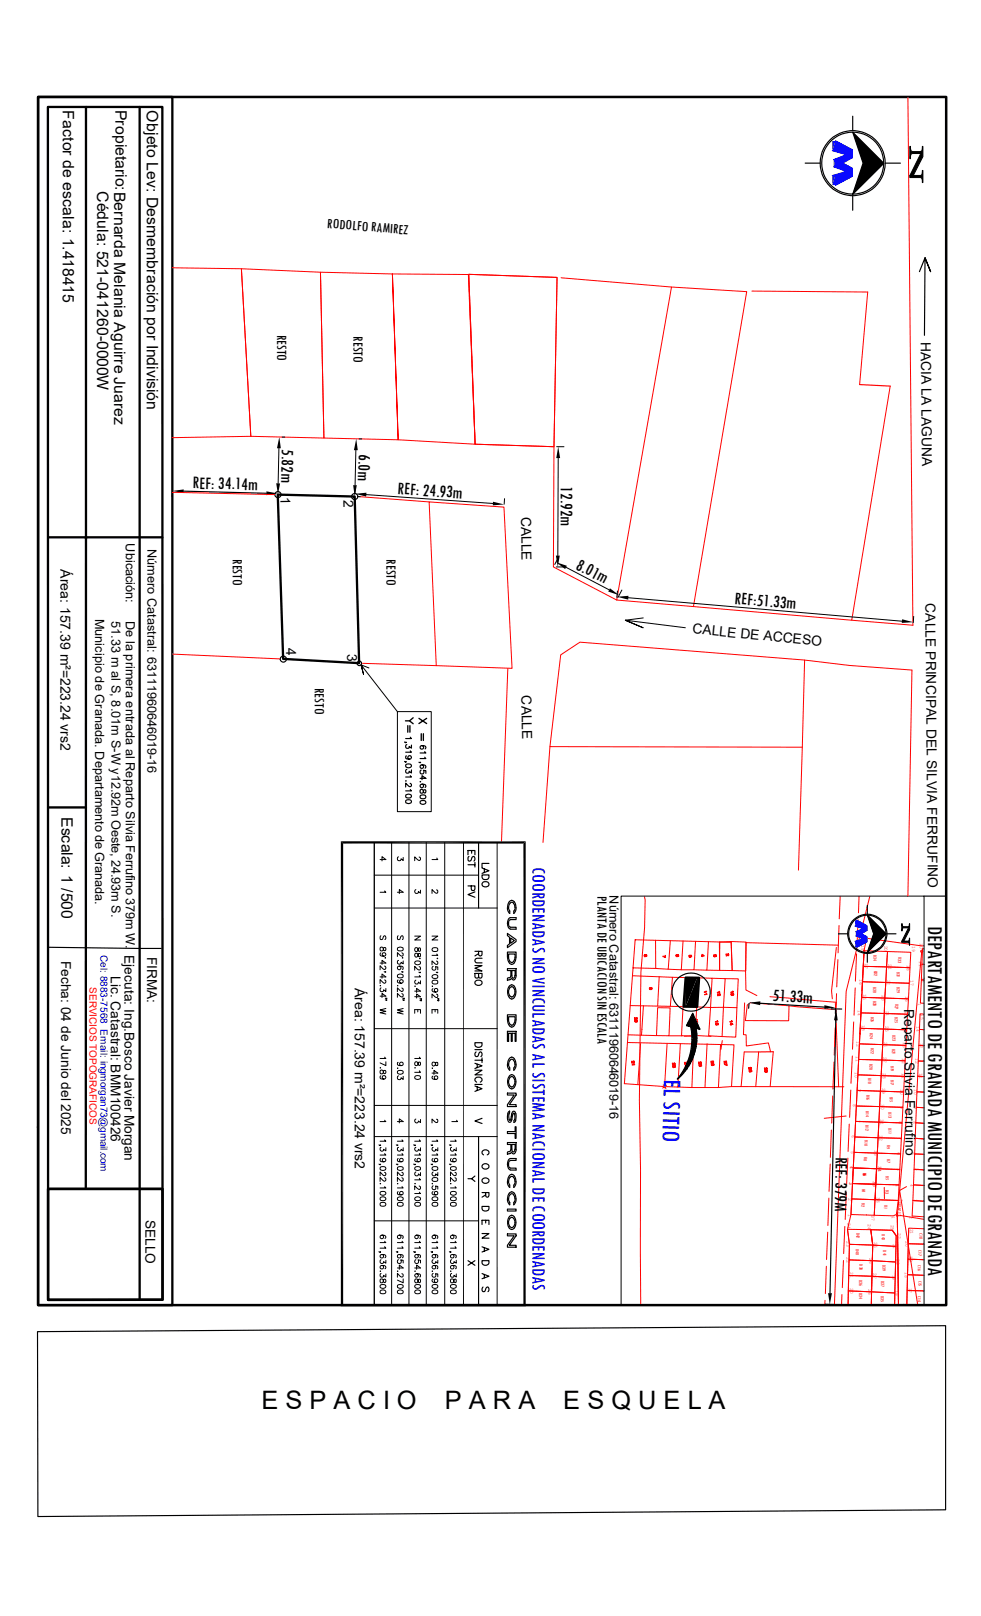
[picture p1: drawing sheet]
<svg xmlns="http://www.w3.org/2000/svg" width="216mm" height="356mm" viewBox="0 0 216 356" stroke-linecap="round" stroke-linejoin="round" font-family="sans-serif">
<defs><g id="words">
<text font-size="5.8" fill="#00f" x="146.2" y="237.4" transform="rotate(92 146.2 237.4)">EL SITIO</text>
<g font-size="5.6">
<text x="57.5" y="310">E S P A C I O</text>
<text x="97.9" y="310">P A R A</text>
<text x="124" y="310">E S Q U E L A</text>
</g>
<text font-size="4.8" x="204.3" y="203.7" transform="rotate(90 204.3 203.7)">DEPARTAMENTO DE GRANADA MUNICIPIO DE GRANADA</text>
<text font-size="4.3" fill="#00f" x="117.2" y="190.8" transform="rotate(90 117.2 190.8)">COORDENADAS NO VINCULADAS AL SISTEMA NACIONAL DE COORDENADAS</text>
<g font-size="4">
<text x="62.1" y="98.8" transform="rotate(91 62.1 98.8)">5.82m</text>
<text x="79" y="99.9" transform="rotate(91 79 99.9)">6.0m</text>
<text x="42.3" y="107.5" transform="rotate(1 42.3 107.5)">REF: 34.14m</text>
<text x="123.4" y="107" transform="rotate(90 123.4 107)">12.92m</text>
<text x="87.4" y="108.7" transform="rotate(4 87.4 108.7)">REF: 24.93m</text>
<text x="126.5" y="125.1" transform="rotate(28 126.5 125.1)">8.01m</text>
<text x="161.6" y="132.9" transform="rotate(5 161.6 132.9)">REF:51.33m</text>
<text x="170" y="220.3" transform="rotate(3 170 220.3)">51.33m</text>
<text x="184" y="254.5" transform="rotate(91 184 254.5)">REF: 379M</text>
</g>
<g font-size="3.5">
<text x="13.8" y="24.3" transform="rotate(90 13.8 24.3)">Factor de escala: 1.418415</text>
<text x="25.4" y="24.1" transform="rotate(90 25.4 24.1)">Propietario:Bernarda Melania Aguirre Juarez</text>
<text x="32.3" y="24.3" transform="rotate(90 32.3 24.3)">Objeto Lev: Desmembración por Indivisión</text>
<text x="21.4" y="42" transform="rotate(90 21.4 42)">Cédula: 521-041260-0000W</text>
<text x="13.5" y="179.7" transform="rotate(90 13.5 179.7)">Escala: 1 /500</text>
</g>
<g font-size="3.2">
<text x="72" y="50.2" transform="rotate(5 72 50.2)">RODOLFO RAMIREZ</text>
<text x="61" y="73.7" transform="rotate(90 61 73.7)">RESTO</text>
<text x="77.8" y="74" transform="rotate(90 77.8 74)">RESTO</text>
<text x="51.2" y="123.1" transform="rotate(90 51.2 123.1)">RESTO</text>
<text x="85" y="123.1" transform="rotate(90 85 123.1)">RESTO</text>
<text x="69.3" y="151.4" transform="rotate(90 69.3 151.4)">RESTO</text>
<text x="131.5" y="197.1" transform="rotate(90 131.5 197.1)">PLANTA DE UBICACION SIN ESCALA</text>
</g>
<g font-size="3.1">
<text x="13.3" y="125.3" transform="rotate(90 13.3 125.3)">Área: 157.39 m²=223.24 vrs2</text>
<text x="78.1" y="217.4" transform="rotate(90 78.1 217.4)">Área: 157.39 m²=223.24 vrs2</text>
</g>
<g font-size="3">
<text x="202.7" y="75.2" transform="rotate(89 202.7 75.2)">HACIA LA LAGUNA</text>
<text x="61.7" y="109.3" transform="rotate(89 61.7 109.3)">1</text>
<text x="75.6" y="109.9" transform="rotate(89 75.6 109.9)">2</text>
<text x="114.7" y="113.7" transform="rotate(89 114.7 113.7)">CALLE</text>
<text x="203.7" y="132.7" transform="rotate(89 203.7 132.7)">CALLE PRINCIPAL DEL SILVIA FERRUFINO</text>
<text x="63" y="142.7" transform="rotate(89 63 142.7)">4</text>
<text x="76.4" y="143.9" transform="rotate(89 76.4 143.9)">3</text>
<text x="152.3" y="139.3" transform="rotate(6 152.3 139.3)">CALLE DE ACCESO</text>
<text x="114.8" y="153" transform="rotate(89 114.8 153)">CALLE</text>
<text x="13.5" y="211.4" transform="rotate(90 13.5 211.4)">Fecha: 04 de Junio del 2025</text>
<text x="24.4" y="214.8" transform="rotate(90 24.4 214.8)">Lic. Catastral: BMM100426</text>
<text x="32.4" y="210.5" transform="rotate(90 32.4 210.5)">FIRMA:</text>
<text x="199" y="222" transform="rotate(89 199 222)">Reparto Silvia Ferrufino</text>
<text x="32" y="268.4" transform="rotate(90 32 268.4)">SELLO</text>
</g>
<g font-size="2.8">
<text x="27.7" y="119.6" transform="rotate(90 27.7 119.6)">Ubicación:</text>
<text x="32.4" y="120.8" transform="rotate(90 32.4 120.8)">Número Catastral: 63111960646019-16</text>
<text x="21" y="136.1" transform="rotate(90 21 136.1)">Municipio de Granada. Departamento de Granada.</text>
<text x="24.5" y="136.6" transform="rotate(90 24.5 136.6)">51.33 m al S, 8.01m S-W y12.92m Oeste, 24.93m S.</text>
<text x="27.7" y="136.6" transform="rotate(90 27.7 136.6)">De la primera entrada al Reparto Silvia Ferrufino 379m W. Ejecuta: Ing.Bosco Javier Morgan</text>
<text x="134.2" y="197" transform="rotate(90 134.2 197)">Número Catastral: 63111960646019-16</text>
</g>
<text font-size="2.2" fill="#00f" x="22.1" y="210.1" transform="rotate(90 22.1 210.1)">Cel: 8883-7568 Email: ingmorgan73@gmail.com</text>
<text font-size="2.2" fill="#f00" x="19.7" y="217.3" transform="rotate(90 19.7 217.3)">SERVICIOS TOPOGRAFICOS</text>
<g font-size="1.1" fill="#f00">
<text x="189.6" y="207.9" transform="rotate(90 189.6 207.9)">18</text>
<text x="194.7" y="208.1" transform="rotate(90 194.7 208.1)">20</text>
<text x="200.7" y="208.2" transform="rotate(90 200.7 208.2)">19</text>
<text x="202.4" y="207.5" transform="rotate(90 202.4 207.5)">10</text>
<text x="189.1" y="215.4" transform="rotate(90 189.1 215.4)">16</text>
<text x="190.3" y="212" transform="rotate(90 190.3 212)">17</text>
<text x="192.3" y="210.2" transform="rotate(90 192.3 210.2)">B34</text>
<text x="192.4" y="213.6" transform="rotate(90 192.4 213.6)">B32</text>
<text x="195.3" y="215.6" transform="rotate(90 195.3 215.6)">22</text>
<text x="195.5" y="212.1" transform="rotate(90 195.5 212.1)">21</text>
<text x="197.4" y="213.8" transform="rotate(93 197.4 213.8)">B31</text>
<text x="197.7" y="210.6" transform="rotate(93 197.7 210.6)">B33</text>
<text x="199.6" y="212.3" transform="rotate(90 199.6 212.3)">18</text>
<text x="200.4" y="215.7" transform="rotate(90 200.4 215.7)">17</text>
<text x="202.3" y="211.5" transform="rotate(90 202.3 211.5)">11</text>
<text x="203.1" y="214.9" transform="rotate(90 203.1 214.9)">12</text>
<text x="190" y="218.8" transform="rotate(90 190 218.8)">15</text>
<text x="192.1" y="220.2" transform="rotate(90 192.1 220.2)">B28</text>
<text x="192.2" y="217.2" transform="rotate(90 192.2 217.2)">B30</text>
<text x="194.1" y="218.9" transform="rotate(90 194.1 218.9)">23</text>
<text x="197.1" y="220.8" transform="rotate(93 197.1 220.8)">B27</text>
<text x="197.4" y="217.2" transform="rotate(93 197.4 217.2)">B29</text>
<text x="199.3" y="219.1" transform="rotate(90 199.3 219.1)">16</text>
<text x="202" y="220.7" transform="rotate(90 202 220.7)">1</text>
<text x="188.8" y="222.2" transform="rotate(90 188.8 222.2)">14</text>
<text x="189.7" y="225.6" transform="rotate(90 189.7 225.6)">13</text>
<text x="191.5" y="227.4" transform="rotate(90 191.5 227.4)">B24</text>
<text x="191.6" y="223.7" transform="rotate(90 191.6 223.7)">B26</text>
<text x="194.9" y="225.8" transform="rotate(90 194.9 225.8)">25</text>
<text x="194.9" y="222.4" transform="rotate(90 194.9 222.4)">24</text>
<text x="196.5" y="227.8" transform="rotate(93 196.5 227.8)">B23</text>
<text x="197" y="223.9" transform="rotate(93 197 223.9)">B25</text>
<text x="198.9" y="226" transform="rotate(90 198.9 226)">14</text>
<text x="199.1" y="222.5" transform="rotate(90 199.1 222.5)">15</text>
<text x="201.7" y="225.8" transform="rotate(90 201.7 225.8)">14</text>
<text x="202.7" y="223.1" transform="rotate(90 202.7 223.1)">15</text>
<text x="188.4" y="232.5" transform="rotate(90 188.4 232.5)">11</text>
<text x="188.5" y="229.1" transform="rotate(90 188.5 229.1)">12</text>
<text x="191.7" y="230.7" transform="rotate(90 191.7 230.7)">B22</text>
<text x="194.5" y="232.6" transform="rotate(90 194.5 232.6)">27</text>
<text x="194.6" y="229.2" transform="rotate(90 194.6 229.2)">26</text>
<text x="196.4" y="230.8" transform="rotate(93 196.4 230.8)">B21</text>
<text x="198.5" y="232.8" transform="rotate(90 198.5 232.8)">12</text>
<text x="198.8" y="229.4" transform="rotate(90 198.8 229.4)">13</text>
<text x="201.5" y="232.8" transform="rotate(90 201.5 232.8)">12</text>
<text x="202.6" y="229.4" transform="rotate(90 202.6 229.4)">13</text>
<text x="188.1" y="235.9" transform="rotate(90 188.1 235.9)">10</text>
<text x="189" y="239.6" transform="rotate(90 189 239.6)">9</text>
<text x="191.1" y="237.2" transform="rotate(90 191.1 237.2)">B18</text>
<text x="191.4" y="234.2" transform="rotate(90 191.4 234.2)">B20</text>
<text x="194.1" y="239.4" transform="rotate(90 194.1 239.4)">29</text>
<text x="194.3" y="236.1" transform="rotate(90 194.3 236.1)">28</text>
<text x="196.1" y="234.5" transform="rotate(93 196.1 234.5)">B19</text>
<text x="196.1" y="237.6" transform="rotate(93 196.1 237.6)">B17</text>
<text x="198.2" y="239.6" transform="rotate(90 198.2 239.6)">10</text>
<text x="198.5" y="236.2" transform="rotate(90 198.5 236.2)">11</text>
<text x="201.2" y="239.6" transform="rotate(90 201.2 239.6)">10</text>
<text x="202.4" y="236.2" transform="rotate(90 202.4 236.2)">11</text>
<text x="187.8" y="243" transform="rotate(90 187.8 243)">8</text>
<text x="190.5" y="244.6" transform="rotate(90 190.5 244.6)">B14</text>
<text x="190.7" y="240.9" transform="rotate(90 190.7 240.9)">B16</text>
<text x="193.9" y="242.9" transform="rotate(90 193.9 242.9)">30</text>
<text x="195.6" y="244.7" transform="rotate(93 195.6 244.7)">B13</text>
<text x="195.9" y="241.3" transform="rotate(93 195.9 241.3)">B15</text>
<text x="198.1" y="243.4" transform="rotate(90 198.1 243.4)">9</text>
<text x="201.1" y="243.3" transform="rotate(90 201.1 243.3)">9</text>
<text x="187.5" y="249.9" transform="rotate(90 187.5 249.9)">6</text>
<text x="188.6" y="246.5" transform="rotate(90 188.6 246.5)">7</text>
<text x="190.3" y="250.9" transform="rotate(93 190.3 250.9)">B10</text>
<text x="190.5" y="247.6" transform="rotate(90 190.5 247.6)">B12</text>
<text x="193.6" y="249.7" transform="rotate(90 193.6 249.7)">32</text>
<text x="193.8" y="246.3" transform="rotate(90 193.8 246.3)">31</text>
<text x="195.2" y="252" transform="rotate(93 195.2 252)">B9</text>
<text x="195.6" y="248.2" transform="rotate(93 195.6 248.2)">B11</text>
<text x="197.8" y="250.2" transform="rotate(90 197.8 250.2)">7</text>
<text x="197.9" y="246.8" transform="rotate(90 197.9 246.8)">8</text>
<text x="200.8" y="250.1" transform="rotate(90 200.8 250.1)">7</text>
<text x="201" y="246.8" transform="rotate(90 201 246.8)">8</text>
<text x="203.4" y="251.8" transform="rotate(93 203.4 251.8)">A10</text>
<text x="187.1" y="256.7" transform="rotate(90 187.1 256.7)">4</text>
<text x="187.3" y="253.3" transform="rotate(90 187.3 253.3)">5</text>
<text x="190.2" y="254.5" transform="rotate(93 190.2 254.5)">B8</text>
<text x="192.5" y="253.1" transform="rotate(90 192.5 253.1)">33</text>
<text x="193.3" y="256.5" transform="rotate(90 193.3 256.5)">34</text>
<text x="195.3" y="255.1" transform="rotate(93 195.3 255.1)">B7</text>
<text x="197.4" y="257" transform="rotate(90 197.4 257)">5</text>
<text x="197.5" y="253.6" transform="rotate(90 197.5 253.6)">6</text>
<text x="200.7" y="253.6" transform="rotate(90 200.7 253.6)">6</text>
<text x="201.5" y="257" transform="rotate(90 201.5 257)">5</text>
<text x="203.4" y="255.3" transform="rotate(93 203.4 255.3)">A8</text>
<text x="186.8" y="263.5" transform="rotate(90 186.8 263.5)">2</text>
<text x="187" y="260.1" transform="rotate(90 187 260.1)">3</text>
<text x="189.8" y="261.5" transform="rotate(93 189.8 261.5)">B4</text>
<text x="190" y="258" transform="rotate(93 190 258)">B6</text>
<text x="192.2" y="259.9" transform="rotate(90 192.2 259.9)">35</text>
<text x="193" y="263.4" transform="rotate(90 193 263.4)">36</text>
<text x="194.9" y="261.8" transform="rotate(93 194.9 261.8)">B3</text>
<text x="195" y="258.8" transform="rotate(93 195 258.8)">B5</text>
<text x="197.2" y="260.4" transform="rotate(90 197.2 260.4)">4</text>
<text x="198" y="263.8" transform="rotate(90 198 263.8)">3</text>
<text x="200.4" y="260.4" transform="rotate(90 200.4 260.4)">4</text>
<text x="201.2" y="263.8" transform="rotate(90 201.2 263.8)">3</text>
<text x="203.4" y="262.4" transform="rotate(93 203.4 262.4)">A4</text>
<text x="203.6" y="258.8" transform="rotate(93 203.6 258.8)">A6</text>
<text x="186.5" y="269.2" transform="rotate(90 186.5 269.2)">24</text>
<text x="186.6" y="267.2" transform="rotate(90 186.6 267.2)">1</text>
<text x="189.6" y="264.7" transform="rotate(93 189.6 264.7)">B2</text>
<text x="191" y="269.3" transform="rotate(90 191 269.3)">24</text>
<text x="191.8" y="267.4" transform="rotate(90 191.8 267.4)">37</text>
<text x="194.6" y="265.2" transform="rotate(93 194.6 265.2)">B1</text>
<text x="196.1" y="269.5" transform="rotate(90 196.1 269.5)">23</text>
<text x="196.3" y="267.5" transform="rotate(90 196.3 267.5)">1</text>
<text x="197.6" y="264.4" transform="rotate(90 197.6 264.4)">GPS Nº 12</text>
<text x="200.2" y="267.6" transform="rotate(90 200.2 267.6)">2</text>
<text x="203.5" y="265.2" transform="rotate(93 203.5 265.2)">A2</text>
<text x="186.3" y="273.2" transform="rotate(90 186.3 273.2)">23</text>
<text x="188.3" y="274.9" transform="rotate(90 188.3 274.9)">D40</text>
<text x="188.5" y="271.2" transform="rotate(90 188.5 271.2)">D42</text>
<text x="192.4" y="273.3" transform="rotate(90 192.4 273.3)">25</text>
<text x="194.1" y="271.6" transform="rotate(90 194.1 271.6)">D43</text>
<text x="194.4" y="275.2" transform="rotate(90 194.4 275.2)">D41</text>
<text x="196.6" y="273.6" transform="rotate(90 196.6 273.6)">21</text>
<text x="197.6" y="271.3" transform="rotate(90 197.6 271.3)">22</text>
<text x="199.3" y="273" transform="rotate(90 199.3 273)">20</text>
<text x="200.3" y="270.3" transform="rotate(90 200.3 270.3)">21</text>
<text x="202.2" y="275.1" transform="rotate(90 202.2 275.1)">C17</text>
<text x="202.4" y="271.4" transform="rotate(93 202.4 271.4)">C18</text>
<text x="186.3" y="276.6" transform="rotate(90 186.3 276.6)">22</text>
<text x="187.1" y="280" transform="rotate(90 187.1 280)">21</text>
<text x="189.1" y="281.6" transform="rotate(90 189.1 281.6)">D36</text>
<text x="189.2" y="278.3" transform="rotate(90 189.2 278.3)">D38</text>
<text x="191.3" y="276.8" transform="rotate(90 191.3 276.8)">26</text>
<text x="192.2" y="280.2" transform="rotate(90 192.2 280.2)">27</text>
<text x="193.9" y="281.8" transform="rotate(90 193.9 281.8)">D37</text>
<text x="194.2" y="278.4" transform="rotate(90 194.2 278.4)">D39</text>
<text x="196.4" y="280.5" transform="rotate(90 196.4 280.5)">19</text>
<text x="197.3" y="277.1" transform="rotate(90 197.3 277.1)">20</text>
<text x="199.1" y="279.9" transform="rotate(90 199.1 279.9)">18</text>
<text x="200.2" y="276.4" transform="rotate(90 200.2 276.4)">19</text>
<text x="202" y="278.4" transform="rotate(90 202 278.4)">C16</text>
<text x="202.1" y="281.8" transform="rotate(90 202.1 281.8)">C15</text>
<text x="186" y="286.8" transform="rotate(90 186 286.8)">1</text>
<text x="187.1" y="283.4" transform="rotate(90 187.1 283.4)">20</text>
<text x="189.1" y="284.6" transform="rotate(90 189.1 284.6)">D34</text>
<text x="191.2" y="283.6" transform="rotate(90 191.2 283.6)">28</text>
<text x="192.1" y="287" transform="rotate(90 192.1 287)">2</text>
<text x="193.8" y="285.2" transform="rotate(90 193.8 285.2)">D35</text>
<text x="197.1" y="283.9" transform="rotate(90 197.1 283.9)">18</text>
<text x="198.9" y="286.8" transform="rotate(90 198.9 286.8)">1</text>
<text x="200" y="283.3" transform="rotate(90 200 283.3)">17</text>
<text x="202" y="285.2" transform="rotate(90 202 285.2)">C14</text>
</g>
</g></defs>
<g fill="none" stroke="#f00" stroke-width=".22">
<path d="M141.8 197.2l.2 .8-.1 6.1-.8 9.8-.4 28.2 .3 15.3v29.7M139.2 214.7l8.8 .4-.5 6.3-8.8-.1M139.3 213l5 .1M144.3 206.9v6.2l2.8 .2 .4-6.3M148 215.1l8.7 .2-.3 6.4-3.1-.1M150.3 207.1l-.4 6.3-2.8-.1M153.1 207.1l-.4 6.3h-2.8M155.9 207.2l-.3 6.3-2.9-.1M156.7 215.3h2.9l-.4 6.4h-2.8l-.4 6.2 2.9 .2 .3-6.4h3l.3-6.3-2.9-.1M158.3 207.3l2.6-.1 .3 6.4-2.8-.1zM158.4 207.3v6.2h-2.8M160.9 207.3l-21.1-.5-2.4 31.7 8.9 .6"/>
<path d="M164.2 207.4l-.1 6.3M164.2 207.4l20.3 .6M184.1 208.5l-1.1 9.5 .2 1.8M203.3 212.2h-.4l-.1 3.4h.5M138.1 229.4l23.4 .5-.5 9.2M141 229.7l-.6 9M141.2 227.8l3.2 .1M141.3 226.5h.1M141.6 221.3l-.4 6.5-3-.1M146 238.7l.6 .8M146.7 238.8l-.9 .6M146.8 229.7l-.5 9.4"/>
<path d="M147.3 227.9l5.8 .1M147.5 221.4l5.8 .2M149.7 229.7l-.5 9.5M150.6 228l2.9-.1 3 .1M152.7 229.7l-.4 9.6M153.3 221.6l-.3 6.4M155.6 229.7l-.4 9.6M158.6 229.8l-.5 9.5M161 239.1l-2.9 .2-11.8-.2M161 239.1h24.7M162.2 221.7l-.3 6.5-3-.1M163.1 239.1l.7-7.6h3.2l-.7 7.6"/>
<path d="M163.9 220.7l-.3 7h.6l.1 2.5 4.8-.7 .5 1.9M170.2 231.4l-.7 7.7M183.9 220.8l.7 18.3M186.2 245.6l-4.8 .5M186.5 270.5l5.1 .1 .5 3.4 5.1 .3-.1 3.4-5.1-.3 .1-3.4-5.2-.2zM197.5 267.5l.2 19.6M191.8 287.1l.3-13.1-.5-3.4 4.8 .1 .8 1.2-.3 15.2"/>
<circle cx="146.3" cy="239.1" r=".27"/>
</g>
<path d="M153.8 215.2l-.5 6.4M170.2 231.4l-3.2 .1" fill="none" stroke="#f00" stroke-width=".25"/>
<g fill="#f00" stroke="#f00" stroke-width=".22">
<path d="M160.1 209.9h.2v.2z" fill-rule="evenodd"/>
<path d="M159.8 209.9l.3 .3h.2v-.3a.22 .22 0 0 1 .1 .3 .22 .22 0 0 1-.3 .1 .22 .22 0 0 1-.1-.2l-.1-.1v.4z" fill-rule="evenodd"/>
<path d="M157.1 210.1l.2 .1-.2 .2z" fill-rule="evenodd"/>
<path d="M157.1 210.1l.1 .4 .2-.2v.3l-.3-.1z" fill-rule="evenodd"/>
<path d="M157.4 210.3v.2z" fill-rule="evenodd"/>
<path d="M157.4 210.3l.2 .1-.2 .1z" fill-rule="evenodd"/>
<path d="M157.4 210.1h.2v.3z" fill-rule="evenodd"/>
<path d="M154.5 210l.4 .4-.3-.3v.4l-.2-.1z" fill-rule="evenodd"/>
<path d="M154.6 210.1v.2l.3 .1h-.3z" fill-rule="evenodd"/>
<path d="M151.7 210.2v.2z" fill-rule="evenodd"/>
<path d="M151.7 210.2l.1 .4 .2-.2-.1 .2a.23 .23 0 0 1-.3-.1 .23 .23 0 0 1 .1-.3z" fill-rule="evenodd"/>
<path d="M152 210.3v.3z" fill-rule="evenodd"/>
<path d="M151.9 210.2h.3v.4l-.1-.3h-.1v.3z" fill-rule="evenodd"/>
<path d="M148.8 210.1v.3h.3v-.1v.2a.24 .24 0 0 1-.3 0 .24 .24 0 0 1 0-.4z" fill-rule="evenodd"/>
<path d="M149.1 210.1v.4z" fill-rule="evenodd"/>
<path d="M149.3 210.3l-.1 .2z" fill-rule="evenodd"/>
<path d="M148.9 210.1h.1a.26 .26 0 0 1 .3 0 .26 .26 0 0 1 .1 .3l-.2-.3h-.1v.4v-.3l-.3 .1z" fill-rule="evenodd"/>
<path d="M145.9 210.4l.5 .2v-.4l.1 .5-.6-.2z" fill-rule="evenodd"/>
<path d="M141.8 210.3l.2 .1 .1-.1v.2h-.2z" fill-rule="evenodd"/>
<path d="M141.9 210.1l.4 .3-.2 .1-.2-.4v.4z" fill-rule="evenodd"/>
<path d="M142.1 210.1a.21 .21 0 0 1 .3 0 .21 .21 0 0 1-.1 .3v-.2l-.2 .1z" fill-rule="evenodd"/>
<path d="M143 217.3v.3z" fill-rule="evenodd"/>
<path d="M143.1 217.4l.1 .3z" fill-rule="evenodd"/>
<path d="M143.2 217.3h.2v.2v-.1l-.2 .1z" fill-rule="evenodd"/>
<path d="M142.9 217.4l.1 .3h.2v-.4v.3h.2l.1-.3a.3 .3 0 0 1-.3 .5 .3 .3 0 0 1-.3-.4z" fill-rule="evenodd"/>
<path d="M151.5 218l.3-.1v-.1l.2 .1z" fill-rule="evenodd"/>
<path d="M151.6 218.4v.3h.3l.1-.2-.1 .2a.28 .28 0 0 1-.3 0 .28 .28 0 0 1 0-.3z" fill-rule="evenodd"/>
<path d="M151.6 218.3h.1a.26 .26 0 0 1 .3 0 .26 .26 0 0 1 .1 .4l-.1-.3-.4 .1z" fill-rule="evenodd"/>
<path d="M155 218.3l.4-.1v-.1l.1 .1z" fill-rule="evenodd"/>
<path d="M155 218.8h.4v-.2l.2 .2z" fill-rule="evenodd"/>
<path d="M157.9 218.4l.4-.1-.1-.2 .3 .2z" fill-rule="evenodd"/>
<path d="M158.3 218.7l.2 .2z" fill-rule="evenodd"/>
<path d="M157.9 218.7l.4 .3 .2-.1-.1-.2 .1 .2a.26 .26 0 0 1-.3 .2 .26 .26 0 0 1-.2-.3v.4z" fill-rule="evenodd"/>
<path d="M160.8 218.3l.4-.1v-.1l.2 .1z" fill-rule="evenodd"/>
<path d="M161 218.6l.1 .1-.1 .1z" fill-rule="evenodd"/>
<path d="M160.9 218.7l.1 .2 .1 .1 .1-.2v.2h-.3z" fill-rule="evenodd"/>
<path d="M161.2 218.8v.2z" fill-rule="evenodd"/>
<path d="M161.2 218.8l.3 .1-.3 .1z" fill-rule="evenodd"/>
<path d="M161.2 218.6l.3 .1v.2z" fill-rule="evenodd"/>
<path d="M160.6 224.8l.4-.1v-.1l.2 .1-.5 .2z" fill-rule="evenodd"/>
<path d="M160.8 225.1l.5 .3-.4-.2 .1 .4-.3-.1z" fill-rule="evenodd"/>
<path d="M160.9 225.2v.2h.4l-.3 .1z" fill-rule="evenodd"/>
<path d="M157.4 224.8l.4-.1v-.1l.2 .1z" fill-rule="evenodd"/>
<path d="M157.6 225.1v.2z" fill-rule="evenodd"/>
<path d="M157.5 225.2l.1 .3 .2-.2 .1 .2a.25 .25 0 0 1-.3 0 .25 .25 0 0 1-.1-.3z" fill-rule="evenodd"/>
<path d="M157.8 225.2l.1 .3z" fill-rule="evenodd"/>
<path d="M157.7 225.1h.3l.1 .4-.3-.3 .1 .3z" fill-rule="evenodd"/>
<path d="M152.9 224.5l.4-.1v-.2l.2 .3-.6 .1z" fill-rule="evenodd"/>
<path d="M153 224.9l.1 .2 .2-.1v.2a.21 .21 0 0 1-.3 0 .21 .21 0 0 1 0-.3z" fill-rule="evenodd"/>
<path d="M153.2 224.8l.1 .4z" fill-rule="evenodd"/>
<path d="M153.5 225l-.1 .2z" fill-rule="evenodd"/>
<path d="M153 224.8a.31 .31 0 0 1 .4 0 .31 .31 0 0 1 .1 .4v-.3l-.3-.1 .1 .4-.1-.3-.2 .1z" fill-rule="evenodd"/>
<path d="M140 223.9l.2 .2z" fill-rule="evenodd"/>
<path d="M139.6 223.9l.4 .4 .2-.4a.21 .21 0 0 1 0 .4 .21 .21 0 0 1-.3-.1l-.2-.2v.4z" fill-rule="evenodd"/>
<path d="M139.7 224.5l.2 .3 .4-.1-.1 .2a.28 .28 0 0 1-.4 0 .28 .28 0 0 1-.1-.4z" fill-rule="evenodd"/>
<path d="M139.8 224.5h.1a.28 .28 0 0 1 .3 0 .28 .28 0 0 1 .1 .3l-.1-.3-.4 .2z" fill-rule="evenodd"/>
<path d="M139.4 233.5l.1 .2z" fill-rule="evenodd"/>
<path d="M139 233.5l.4 .3 .2-.2a.23 .23 0 0 1-.1 .4 .23 .23 0 0 1-.3-.3l-.1-.1v.4z" fill-rule="evenodd"/>
<path d="M139.1 234.3l.4-.1v-.1l.2 .1z" fill-rule="evenodd"/>
<path d="M148.3 233.9l.2 .2z" fill-rule="evenodd"/>
<path d="M148 233.9l.3 .4 .2-.1v-.3v.1a.22 .22 0 0 1-.1 .4 .22 .22 0 0 1-.2-.3l-.2-.1v.4z" fill-rule="evenodd"/>
<path d="M148.1 234.5l.1-.1-.1 .3z" fill-rule="evenodd"/>
<path d="M148 234.6l.4 .3a.23 .23 0 0 1-.3-.1 .23 .23 0 0 1-.1-.2z" fill-rule="evenodd"/>
<path d="M148.3 234.6l.1 .3z" fill-rule="evenodd"/>
<path d="M148.4 234.7l.1 .1 .1-.1v.2h-.2z" fill-rule="evenodd"/>
<path d="M148.4 234.4l.2 .1v.3z" fill-rule="evenodd"/>
<path d="M151 233.7l.2 .2z" fill-rule="evenodd"/>
<path d="M150.6 233.8l.5 .3 .1-.3a.25 .25 0 0 1-.1 .4 .25 .25 0 0 1-.3-.3l-.1 .3z" fill-rule="evenodd"/>
<path d="M150.9 234.3l.4 .3-.4-.2 .1 .3h-.2z" fill-rule="evenodd"/>
<path d="M150.9 234.4l.1 .2h.3l-.3 .1z" fill-rule="evenodd"/>
<path d="M154.1 233.6l.2 .2z" fill-rule="evenodd"/>
<path d="M153.8 233.7l.3 .3 .2-.1v-.2a.25 .25 0 0 1 .1 .3 .25 .25 0 0 1-.3 .1 .25 .25 0 0 1-.2-.3l-.1 .4z" fill-rule="evenodd"/>
<path d="M153.9 234.2v.2z" fill-rule="evenodd"/>
<path d="M153.8 234.3l.2 .3 .2-.2v.3a.25 .25 0 0 1-.3-.1 .25 .25 0 0 1-.1-.3z" fill-rule="evenodd"/>
<path d="M154.2 234.3v.3z" fill-rule="evenodd"/>
<path d="M154.1 234.2h.3v.4l-.1-.3h-.1v.3z" fill-rule="evenodd"/>
<path d="M156.8 233.5h.2v.2z" fill-rule="evenodd"/>
<path d="M156.5 233.5h.1l.2 .3h.2v-.3a.21 .21 0 0 1 0 .4 .21 .21 0 0 1-.3-.2l-.2-.1v.4z" fill-rule="evenodd"/>
<path d="M156.5 234.1l.2 .3 .1-.2 .1 .2a.25 .25 0 0 1-.3 0 .25 .25 0 0 1-.1-.3z" fill-rule="evenodd"/>
<path d="M156.8 234.1l.1 .3z" fill-rule="evenodd"/>
<path d="M157.1 234.2l-.1 .2z" fill-rule="evenodd"/>
<path d="M156.6 234.1a.29 .29 0 0 1 .4-.1 .29 .29 0 0 1 .1 .4l-.1-.3h-.2l.1 .3-.1-.3-.2 .2z" fill-rule="evenodd"/>
<path d="M159.7 233.5h.2v.2z" fill-rule="evenodd"/>
<path d="M159.3 233.5l.4 .3h.2v-.3a.25 .25 0 0 1-.1 .4 .25 .25 0 0 1-.3-.3l-.1 .4z" fill-rule="evenodd"/>
<path d="M159.4 234.2l.5 .2 .1-.4v.5z" fill-rule="evenodd"/>
<path d="M165.1 234.9l.2 .2z" fill-rule="evenodd"/>
<path d="M164.8 234.9l.4 .3 .1-.3a.2 .2 0 0 1 0 .4 .2 .2 0 0 1-.3-.2l-.2-.1v.4z" fill-rule="evenodd"/>
<path d="M164.9 235.7l.1 .1 .1-.1 .1 .2h-.2z" fill-rule="evenodd"/>
<path d="M164.9 235.5h.2l.3 .3h-.2l-.1-.2-.1-.1-.1 .4z" fill-rule="evenodd"/>
<path d="M165.2 235.5h.2v.3z" fill-rule="evenodd"/>
<path d="M168.6 234.9l.2 .3z" fill-rule="evenodd"/>
<path d="M168.2 235h.2a.2 .2 0 0 0 .1 .3 .2 .2 0 0 0 .3-.1l-.1-.2a.21 .21 0 0 1 .1 .4 .22 .22 0 0 1-.4-.2l-.1-.1v.4z" fill-rule="evenodd"/>
<path d="M168.4 235.5v.3z" fill-rule="evenodd"/>
<path d="M168.5 235.6l.1 .3z" fill-rule="evenodd"/>
<path d="M168.6 235.5h.2v.2v-.1l-.2 .1z" fill-rule="evenodd"/>
<path d="M168.3 235.6l.1 .3h.2v-.4l.1 .3h.1v-.3a.29 .29 0 0 1-.2 .5 .29 .29 0 0 1-.3-.4z" fill-rule="evenodd"/>
</g>
<path d="M197.4 267.4l.8-.1v.3z" fill="#f00"/>
<g fill="none" stroke="#f00" stroke-width=".22">
<path d="M199.8 21.3l1.1 116.3-13.4-1.1M37.9 58.9l15.2 .2 2.1 36.9-17.4 .3M53.1 59.1l17.4 .8 .8 36.5-16.1-.4zM70.5 59.9l.8 36.5 16.3 .4-1.2-36.5 16.7 .1 1.5 37.3-17-.9-1.2-36.5zM103.2 60.4l19.4 .6-.7 37.3-17.3-.6zM123.5 61.1l24.3 2.1M147.8 63.2l16.5 1-11.7 69.3-16.9-1.5zM165.5 64.1l25.5 .2-1.8 20.3M121.9 98.3l-.1 26.5 13.9 7.2M195.9 85l-8.4 51.5-34.9-3M37.9 108.3l22.6 .5M78.8 109.3l15.6 1.1"/>
<path d="M94.4 110.4l16.5 1.2 1.8 35.5-16.7-.6zM37.9 143.9l23.7 1.1M79.8 146l16.2 .5M111.8 147.1l-1.4 38.3M123.4 144.1l4.2-2.8 49.5 3.9-.5 19.2-55.6-.1zM177.1 145.2l9.8 1.2 13.8 1-.9 49.8M121 164.3l-1.5 21.1M176.6 164.4l-.9 27.1M184.9 197.2l-.2 5M189.1 197.2l-.2 3.7M191.4 197.2l-5.2 20.9-2.6 69M145.1 214.9l-.4 6.5"/>
<path d="M160.9 207.2l3.3 .1-.1 6.4-3-.1zM164.1 213.7l.1 4.1 2.4 1.3M169.5 219.3l14.6 1.3-.2 1.6M184.1 218.7l-.2 6M184.4 211.2l-.3 6M184.7 203.7l-.3 6M188.2 217.4l-.2 6M188.5 209.9l-.2 6M188.8 202.4l-.2 6M189.6 219.5l5.1 .1-.1 3.4-5.1-.1zM189.7 218.6l-.4 8.9M189.8 216l5.1 .2-.2 3.4-5.1-.1z"/>
<path d="M190 212.6l5.1 .2-.2 3.4-5.1-.2zM190.1 209.1l.1 .2M190.2 209.2l5.1 .2-.2 3.4-5.1-.2zM190.2 209.2l-2.9 58.1-.8 3.2 .4 3.3-.3 13.3 .1-3 5.1 .2v2.8v-2.8l5.1 .2v2.6M190.2 209.2h.1M190.2 209.2l-.5 8.9M194.7 219.6l5.2 .2-.2 3.4-5.1-.2zM194.9 216.2l5.2 .2-.2 3.4-5.2-.2zM195.1 212.8l5.2 .1-.2 3.5-5.2-.2zM195.3 209.4l5.1 .1-.1 3.4-5.2-.1zM202.9 209.3l-5.4 58.2 .2 19.6M203.3 208.8l-.3-.1-.1 3.5h.4"/>
<path d="M203.3 215.6h-.5l-.2 5.1 .7 .1M203.3 208.2l-12.6-1.7-.5 2.7M144.7 221.7l2.8 .1-.3 6.1h-2.7zM150.3 221.5l-.3 6.4M159 229l-.3 1.9M164.5 221.1l.7-.5 8.5 .7-.1 3.3h-9.6zM173.7 221.3l10.1 .9M183.6 233.7l-.3 5.9M183.8 226.1l-.2 6.1M187.2 239.9l-.2 6M187.6 232.4l-.3 6M187.9 224.9l-.3 6"/>
<path d="M188.6 239.9l5.2 .2-.2 3.4-5.1-.1zM188.8 236.5l5.1 .2-.1 3.4-5.2-.2zM189 233.1l5.1 .2-.2 3.4-5.1-.2zM189.1 229.7l5.2 .2-.2 3.4-5.1-.2zM189.2 227.4l.2 .2M189.3 226.3l5.1 .1-.1 3.5-5.2-.2zM189.5 222.9l5.1 .1-.2 3.4-5.1-.1zM193.9 236.7l5.2 .2-.2 3.4-5.1-.2zM194.1 233.3l5.1 .1-.1 3.5-5.2-.2zM194.3 229.9l5.1 .1-.2 3.4-5.1-.1zM194.4 226.4l5.2 .2-.2 3.4-5.1-.1zM194.6 223l5.1 .2-.1 3.4-5.2-.2z"/>
<path d="M203.3 223.1h-.8l-.1 3.4 .9 .1-.9-.1-.2 3.5 1.1 .1-1.1-.1-.1 3.5h1.2h-1.2l-.1 3.3 1.3 .1-1.3-.1-.2 3.4 1.5 .1-1.5-.1-.1 3.5 1.6 .1-1.6-.1-.2 3.4 1.8 .1-1.8-.1-.1 3.4 1.9 .1-1.9-.1-.1 3.4 2 .1-2-.1-.1 3.4 2.1 .1-2.1-.1-.2 3.4 2.3 .2-2.3-.2-.1 3.5 2.4 .1-2.4-.1-.2 3.4 2.6 .2M182.7 256.2l-.2 6M183 248.7l-.2 6M183.3 241.2l-.3 5.9M186.6 254.8l-.3 6.1M186.9 247.4l-.3 6M187.8 257l5.1 .2-.2 3.4-5.1-.2zM188 253.6l5.1 .1-.2 3.5-5.1-.2zM188.1 250.2l5.2 .2-.2 3.3-5.1-.1zM188.3 246.8l5.1 .1-.1 3.5-5.2-.2zM188.5 243.4l5.1 .1-.2 3.4-5.1-.1zM192.9 257.2l5.1 .1-.1 3.4-5.2-.1z"/>
<path d="M193.1 253.7l5.1 .2-.2 3.4-5.1-.1zM193.3 250.4l5.1 .1-.2 3.4-5.1-.2zM193.4 246.9l5.1 .2-.1 3.4-5.1-.1zM193.6 243.5l5.1 .2-.2 3.4-5.1-.2zM193.8 240.1l5.1 .2-.2 3.4-5.1-.2zM181.9 278.6l-.2 6M182.2 271.1l-.3 6.1M182.4 263.7l-.2 6M185.6 277.4l-.2 5.9M185.9 269.9l-.2 5.9M186.3 262.4l-.3 6M186.9 277.2l5.1 .2-.1 3.4-5.1-.1z"/>
<path d="M186.9 273.8l5.2 .2-.1 3.4-5.1-.2zM187.5 263.8l5.1 .2-.2 3.4-5.1-.1zM187.6 260.4l-.1 3.4 5.1 .2 .1-3.4 5.2 .1-.2 3.5-5.1-.2 .1-3.4zM191.6 270.6l4.8 .1 .8 1.2v2.4l-5.1-.3zM192 277.4l5.1 .3-.1 3.4-5.1-.3zM192.6 264l5.1 .2-.4 3.1-.7 .2-4.2-.1zM194.6 261.3v2.5M196.4 270.7l.8 1.2M198.2 267.5l5.1 .8M199.5 261.1l-1.5 .9 4 25.1M200 270.8l-.4 16.3M203.3 270.4l-3.3-.1-.1 3.4 3.4 .1-3.4-.1-.1 3.4 3.5 .1-3.5-.1-.1 3.4 3.6 .1-3.6-.1-.1 3.5 3.7 .1-3.7-.1v3.1"/>
<path d="M181.6 286.1l-.1 1M185.3 284.9l-.1 2.2M186.8 280.7l5.1 .1-.1 3.5-5.1-.2zM191.9 280.8l5.1 .3-.1 3.4-5.1-.2z"/>
<circle cx="202.9" cy="209.3" r=".25"/>
<circle cx="197.5" cy="267.5" r=".16"/>
</g>
<path d="M189.7 218.3h.1M189.7 218.1v.1M189.7 218.3v.1M189.7 218.4v.2" fill="none" stroke="#ff7f00" stroke-width=".22"/>
<path d="M153.6 215.2v6.3" fill="none" stroke="#000" stroke-width=".42"/>
<g fill="#000">
<path d="M187.7 29.1l2.2 2.3v4.5zM189.9 35.9l-2.2 6.8zM189.9 35.9v4.5l-2.2 2.3zM189.9 31.4l4.6 4.5-4.6 4.5zM189.9 40.4l4.6-4.5zM61.5 96.1l.3 2.5h-.8zM78.4 96.6l.3 2.5h-.8zM37.9 108l2.5-.3v.8zM58.6 108.1l2.5 .5-2.5 .4zM60.8 106.3l.8 .1-.4 2.4zM77.7 106.8h.8l-.4 2.5zM78.1 108.7l2.5-.3v.9z"/>
<path d="M108.5 110.4l2.5 .6-2.5 .2zM122.9 98.3l.4 2.5h-.9zM122.3 122.3h.9l-.4 2.5zM122.3 123.7l2.5 .8-.4 .7zM134.2 129.5l2.1 1.5-2.4-.8zM135.8 131.3l2.5-.2v.9zM198.5 136.3l2.5 .6-2.5 .2zM75 185.1h40.7l-40.2 .5zM75.5 185.6l40.2-.5-.5 .5zM115.2 185.6l.5 101.8-.5-.5zM115.2 185.6l.5-.5v102.3zM150.9 215.1v6.4h-.4z"/>
<path d="M150.9 215.1l2.5 .1-2.5 6.3zM153.4 215.2v6.3h-2.5zM164.8 220.6l2.5-.3v.9zM181.4 221.2l2.5 .5-2.5 .3zM184 222l.4 2.5h-.8zM75 185.1l.5 101.8-.5 .5zM75 185.1l.5 .5v101.3zM75.5 286.9h39.7l-40.2 .5zM75 287.4l40.2-.5 .5 .5zM182.2 284.6h.9l-.5 2.5z"/>
</g>
<path d="M8.4 21.3h199.8v265.9h-199.8zM150.9 215.1l2.9 .1-.4 6.3h-2.9zM10.6 261.6h25.2v24.4h-25.2z" fill="none" stroke="#000" stroke-width=".55"/>
<g fill="none" stroke="#000" stroke-width=".22">
<path d="M61.4 98.6l-.2 7.7M62.1 96.2h.6M78.3 99.1l-.2 7.7M79 96.6h.6M122.5 98.3h1.6M61.8 108.9h.6M78.2 107.4l-.1 1.2M78.7 109.3h.6M80.6 108.8l27.9 2M111 109.7v1.3M122.9 100.8l-.1 21.5M122.4 124.8h1.6"/>
<path d="M122.9 122.6l-.8 1.6M124.6 124.8l9.5 5M135.9 130l-.1 1.4M136.9 129.8l-.9 1.6M138.3 131.5l60.2 5.2M141.6 136l-4 .5 3.9 1.6-3.9-1.6 13.2 1.6M201.1 135.6l-.1 1.4M81.2 147l-1.7-.7 .5 2.1-.5-2.1 8 10.3M87.5 156.6h7.4v22h-7.4zM82.4 185.4v101.8M82.4 192.6h22.9M82.4 199.8h27"/>
<path d="M83.7 189.1h1.2l-.8-.6v.9M84.7 196l.2 .3h-1.2M86.2 185.4v101.8M87.5 196.3h1.2l-.8-.6v.9M87.7 188.6a.43 .43 0 0 0-.3 .4 .43 .43 0 0 0 .5 .4 .43 .43 0 0 0 .4-.4l.4 .4v-.7M90 185.4v101.8M91.5 195.7a.43 .43 0 0 0-.3 .5 .43 .43 0 0 0 .5 .4 .43 .43 0 0 0 .4-.4l.4 .4v-.7M92.2 188.6l.3 .2v.4l-.2 .2-1-.8v.8M93.8 185.4v101.8M96.1 195.8a.36 .36 0 0 1 .3 .4 .36 .36 0 0 1-.4 .4l-.9-.9v.9M96.1 188.8l.3 .3h-1.3M97.9 185.4v101.8"/>
<path d="M102 185.4v101.8M109.4 185.4v101.8M136.7 197.2h66.7v90h-66.7zM83.7 211.9h1.2l-.8-.6v.9M83.7 215h1.2l-.8-.7v1M83.7 219.2h1.2l-.8-.6v.9M83.7 208.5a.53 .53 0 0 1 .6 .1 .53 .53 0 0 1 .2 .5h.3v-.6h-.3l-.4 .8-.4-.2zM83.7 216.8v.2zM83.8 209.7l-.1 .4a.69 .69 0 0 0 .6 .3 .69 .69 0 0 0 .6-.4 .4 .4 0 0 0-.4-.4 .4 .4 0 0 0-.4 .4 .4 .4 0 0 0 .4 .4M83.8 205.9l-.1 .3v.5h.5l.2-.7 .3-.1 .2 .3-.2 .6M83.9 217.4a.43 .43 0 0 0-.2 .7 .43 .43 0 0 0 .7-.1v-.2l.5 .4v-.7M84.5 213.8l.4 .1h-.1"/>
<path d="M84.6 212.6a.37 .37 0 0 1 .3 .6 .37 .37 0 0 1-.7-.1l-.5-.6v.9M84.6 215.6l.3 .3v.2l-.4 .3-.8-.8v.8M84.8 219.6l.4 .1-.1 .1M87.5 208.6a.67 .67 0 0 1 .8-.2 .67 .67 0 0 1 .4 .7l-1 .1-.2-.1zM87.5 214.5a.65 .65 0 0 1 .8-.2 .65 .65 0 0 1 .4 .7l-1 .1-.2-.1zM87.5 216.8v.2zM87.6 215.6l-.1 .1a.63 .63 0 0 0 .5 .7 .63 .63 0 0 0 .7-.4 .4 .4 0 0 0-.4-.4 .4 .4 0 0 0-.4 .4l.4 .4M87.6 205.9l-.1 .3v.5h.5l.3-.7 .3-.1 .1 .3-.1 .6M87.7 211.3a.42 .42 0 0 0-.1 .8 .42 .42 0 0 0 .7-.3l.4 .3v-.6M87.9 212.6a.41 .41 0 0 1 .3 .6 .41 .41 0 0 1-.7 .1 .41 .41 0 0 1 .1-.7h.3a.59 .59 0 0 1 .8 .5l-.1 .2M88.3 213.8l.4 .1h-.1M88.4 209.7l.3 .1v.4l-.4 .2-.8-.8v.9"/>
<path d="M88.4 217.4l.3 .2v.3l-.4 .3-.8-.8v.8M88.4 218.7l.3 .1v.4l-.4 .2-.8-.8v.9M88.6 219.6l.4 .1-.1 .1M88.6 210.7v.2zM91.3 217h.1zM91.3 206h1.2l-1.2 .8h1.2M91.3 218.1h1.2l-.8-.6v.9M91.3 219.3h1.2l-.8-.6v.9M91.4 211.6a.63 .63 0 0 1 .7-.2 .63 .63 0 0 1 .4 .7 .62 .62 0 0 1-.8 .2 .62 .62 0 0 1-.3-.7zM91.4 208.6h.4l.3 .7h.4v-.6l-.3-.1-.4 .7h-.4l-.1-.2zM91.4 209.8h.4l.4 .7h.3v-.7h-.4l-.3 .7a.42 .42 0 0 1-.5-.1 .42 .42 0 0 1 .1-.6zM91.5 215.7a.43 .43 0 0 0-.1 .7 .43 .43 0 0 0 .7-.1v-.2l.4 .4v-.7"/>
<path d="M92.2 213.9l.3 .1h-.1M92.2 212.7a.36 .36 0 0 1 .4 .4 .36 .36 0 0 1-.4 .3l-.9-.8v.9M92.3 214.7l.2 .3h-1.2M92.4 219.8h.4l-.1 .1M92.4 210.8v.2zM95.1 217h.1zM95.1 206h1.3l-1.3 .8h1.3M95.2 208.7l.9-.1 .3 .3a.66 .66 0 0 1-.7 .5 .66 .66 0 0 1-.6-.5zM95.2 214.7a.62 .62 0 0 1 .7-.3 .62 .62 0 0 1 .4 .7l-.5 .2a.55 .55 0 0 1-.7-.5zM95.2 215.9l.9-.2 .3 .4a.66 .66 0 0 1-.7 .4 .66 .66 0 0 1-.6-.4zM95.3 217.6h-.1a.37 .37 0 0 0 .1 .6 .6 .6 0 0 0 .6 .2 .6 .6 0 0 0 .5-.5 .4 .4 0 0 0-.5-.4 .4 .4 0 0 0-.4 .4 .4 .4 0 0 0 .4 .4M95.3 212.6a.45 .45 0 0 0-.2 .7 .45 .45 0 0 0 .7 .1 .45 .45 0 0 0 0-.7l.6 .1v.6"/>
<path d="M96 213.9l.3 .1M96.1 211.5l.3 .3-.1 .4h-.4l-.8-.7v.8M96.1 218.8a.36 .36 0 0 1 .3 .4 .36 .36 0 0 1-.4 .3l-.9-.8v.9M96.1 209.9l.3 .3h-1.3M96.3 210.8v.2zM96.3 219.8l.1 .1 .2-.1v.1M82.4 226.4h27M83.7 235.6a.53 .53 0 0 1 .6 0 .53 .53 0 0 1 .2 .6h.3v-.6h-.3l-.4 .7-.4-.1zM83.7 234.9v.1zM83.8 236.7l-.1 .4a.69 .69 0 0 0 .6 .4 .69 .69 0 0 0 .6-.5 .4 .4 0 0 0-.4-.3 .4 .4 0 0 0-.4 .3 .4 .4 0 0 0 .4 .4M84.7 232.6l.2 .3h-1.2M84.8 220l.3 .1"/>
<path d="M84.9 221.9l-1.2 .3 1.2 .3-1.2 .3 1.2 .3M84.9 233.6v.9l-1.2-.6M87.5 235.7l.5-.2 .7 .2a.63 .63 0 0 1-.5 .7 .63 .63 0 0 1-.7-.4zM87.5 235v.1zM87.6 233.8h-.1a.64 .64 0 0 0 .5 .8 .64 .64 0 0 0 .7-.5 .39 .39 0 0 0-.3-.4 .39 .39 0 0 0-.4 .4 .39 .39 0 0 0 .3 .4M87.7 236.7a.43 .43 0 0 0-.3 .5 .43 .43 0 0 0 .5 .4 .43 .43 0 0 0 .4-.4l.4 .3v-.6M88.6 220l.3 .1M88.7 221.9l-1.2 .3 1.2 .3-1.2 .3 1.2 .3M91.3 235h.1zM91.3 223v-.8h1.2v.8M91.4 236.9a.64 .64 0 0 1 .7-.3 .64 .64 0 0 1 .4 .8 .64 .64 0 0 1-.8 .2 .64 .64 0 0 1-.3-.7zM91.4 233.7l.3-.1 .2 .2 .2 .6h.4v-.6l-.3-.1-.4 .7h-.4l-.1-.2z"/>
<path d="M91.9 222.2v.5M92.3 232.6l.2 .3h-1.2M92.3 235.6l.2 .4h-1.2M92.4 220.1l.2 .1h.2l-.1-.1v.1M95.1 235h.1zM95.1 223v-.8h1.3v.8M95.1 236.1h1.3l-.9-.6v.9M95.2 233.8h.4l.3 .6h.4v-.6h-.4a.52 .52 0 0 1-.1 .6 .52 .52 0 0 1-.6 0l-.1-.4zM95.3 236.8l-.1 .1a.61 .61 0 0 0 .4 .7 .61 .61 0 0 0 .8-.4 .39 .39 0 0 0-.4-.4 .39 .39 0 0 0-.4 .3 .39 .39 0 0 0 .3 .4M95.8 222.2v.5M96.3 220.1l.1 .1 .2-.1v.1M82.4 243.2h27"/>
<path d="M82.4 250.1h27M83.4 251.9l.4 .1-.1 .1M83.4 256.2h.4l-.1 .1M83.7 256.9l1-.1a.38 .38 0 0 1 .2 .3 .38 .38 0 0 1-.2 .4l-.5 .1-.5-.2zM83.8 254.9l-.1 .4a.69 .69 0 0 0 .6 .4 .69 .69 0 0 0 .6-.5 .4 .4 0 0 0-.4-.3 .4 .4 0 0 0-.4 .3 .4 .4 0 0 0 .4 .5M83.9 252.5a.41 .41 0 0 0-.2 .7 .41 .41 0 0 0 .7-.3l.5 .3v-.6M84.6 258a.37 .37 0 0 1 .3 .6 .37 .37 0 0 1-.7-.1l-.5-.6v.8M84.6 259.2l.3 .2v.3l-.4 .2-.8-.8v.9M84.7 246.5l.2 .3h-1.2M84.7 250.8l.2 .3h-1.2M84.7 253.8l.2 .4h-1.2M87.2 251.9l.4 .1-.1 .1"/>
<path d="M87.2 256.2h.4l-.1 .1M87.5 246.8h1.2l-.8-.6v.9M87.5 256.9l.5-.2 .7 .2a.63 .63 0 0 1-.5 .7 .63 .63 0 0 1-.7-.4zM87.6 254.9l-.1 .1a.63 .63 0 0 0 .5 .7 .63 .63 0 0 0 .7-.4 .39 .39 0 0 0-.3-.4 .39 .39 0 0 0-.4 .3 .39 .39 0 0 0 .3 .5M87.7 252.5a.42 .42 0 0 0-.1 .7 .42 .42 0 0 0 .7-.3l.4 .3v-.6M88.4 258a.36 .36 0 0 1 .3 .4 .36 .36 0 0 1-.4 .3l-.8-.8v.8M88.4 259.2l.3 .1v.4l-.4 .2-.8-.8v.9M88.5 250.8l.2 .3h-1.2M88.5 253.8l.2 .4h-1.2M91 251.9l.2 .2 .2-.2v.2M91 256.2l.2 .1 .2-.1v.1M91.4 256.9a.64 .64 0 0 1 .7-.2 .64 .64 0 0 1 .4 .7 .64 .64 0 0 1-.8 .2 .64 .64 0 0 1-.3-.7z"/>
<path d="M91.4 254.9v.1a.37 .37 0 0 0 .1 .6h.9a.39 .39 0 0 0 .1-.6 .39 .39 0 0 0-.7 .1 .39 .39 0 0 0 .3 .6M91.5 246.3a.42 .42 0 0 0-.1 .7 .42 .42 0 0 0 .7-.3l.4 .3v-.7M91.5 252.5a.42 .42 0 0 0-.1 .7 .42 .42 0 0 0 .7-.3l.4 .3v-.6M91.5 257.9a.43 .43 0 0 0-.3 .5 .43 .43 0 0 0 .5 .3 .43 .43 0 0 0 .4-.4l.4 .4v-.7M92.3 250.8l.2 .3h-1.2M92.3 253.8l.2 .4h-1.2M92.3 259.3l.2 .3h-1.2M94.9 251.9l.1 .2 .2-.2v.2M94.9 256.2l.1 .1 .2-.1v.1M95.2 256.9l.4-.2 .7 .2a.63 .63 0 0 1-.5 .7 .63 .63 0 0 1-.7-.4zM95.2 259.3l.9-.1 .3 .3a.66 .66 0 0 1-.7 .5 .66 .66 0 0 1-.6-.5zM95.3 254.9l-.1 .1a.37 .37 0 0 0 .1 .6h.9a.39 .39 0 0 0 .1-.6 .39 .39 0 0 0-.7 .1 .39 .39 0 0 0 .3 .6"/>
<path d="M95.3 252.5a.41 .41 0 0 0-.1 .7 .41 .41 0 0 0 .7-.3l.5 .3v-.6M95.3 257.9a.43 .43 0 0 0-.1 .7 .43 .43 0 0 0 .7-.3l.5 .4v-.7M96.1 246.3a.36 .36 0 0 1 .3 .4 .36 .36 0 0 1-.4 .3l-.9-.7v.8M96.1 250.8l.3 .3h-1.3M96.1 253.8l.3 .4h-1.3M98.9 251.9l.4 .1-.1 .1M98.9 256.2h.4l-.1 .1M99.2 256.9l.5-.2 .7 .2a.63 .63 0 0 1-.5 .7 .63 .63 0 0 1-.8-.4zM99.3 254.9l-.1 .1a.63 .63 0 0 0 .5 .7 .63 .63 0 0 0 .7-.4 .39 .39 0 0 0-.3-.4 .39 .39 0 0 0-.5 .3 .39 .39 0 0 0 .4 .5M99.4 252.5a.41 .41 0 0 0-.3 .4 .41 .41 0 0 0 .4 .4 .41 .41 0 0 0 .4-.4l.5 .3v-.6M100.1 258a.37 .37 0 0 1 .3 .6 .37 .37 0 0 1-.7-.1l-.6-.6v.8M100.1 259.2l.3 .1v.4l-.4 .2-.9-.8v.9"/>
<path d="M100.2 250.8l.2 .3h-1.3M100.2 253.8l.2 .4h-1.3M100.5 246.5l.2 .3h-1.3M82.4 268.6h22.9M83.4 275.4l.2 .1h.2l-.1-.1v.1M83.7 262.3l1-.1a.38 .38 0 0 1 .2 .4 .38 .38 0 0 1-.2 .3h-.8l-.2-.1zM83.7 263.6l.5-.2h.5a.38 .38 0 0 1 .2 .4 .38 .38 0 0 1-.2 .4h-.8l-.2-.2zM83.7 264.8l.5-.2a.53 .53 0 0 1 .7 .4 .69 .69 0 0 1-.6 .4 .69 .69 0 0 1-.6-.4zM83.7 260.4v.1zM83.7 279.7v.1zM83.9 277.2a.41 .41 0 0 0-.2 .7 .41 .41 0 0 0 .7-.3l.5 .4v-.7M84.1 271.8a.4 .4 0 0 1 .3 .5 .4 .4 0 0 1-.6 .2 .4 .4 0 0 1 0-.6l.3-.1a.64 .64 0 0 1 .8 .5l-.2 .2"/>
<path d="M84.1 276.1a.39 .39 0 0 1 .3 .5 .39 .39 0 0 1-.7 .1 .39 .39 0 0 1 .1-.6h.3a.59 .59 0 0 1 .8 .4l-.2 .3M84.1 278.5a.39 .39 0 0 1 .3 .5 .39 .39 0 0 1-.7 .1 .39 .39 0 0 1 .1-.6h.3a.59 .59 0 0 1 .8 .4l-.2 .3M84.7 261.1l.2 .3h-1.2M84.7 273.1l.2 .3h-1.2M84.7 274.3l.2 .4h-1.2M87.2 275.4l.2 .1h.2l-.1-.1v.1M87.5 279h1.2l-.8-.6v.9M87.5 263.6a.65 .65 0 0 1 .8-.3 .65 .65 0 0 1 .4 .7l-1 .2-.2-.2zM87.5 264.8l.5-.2a.53 .53 0 0 1 .7 .4 .69 .69 0 0 1-.6 .4 .69 .69 0 0 1-.6-.4zM87.5 260.4v.1zM87.5 279.7v.1zM87.6 262.2l-.1 .1a.63 .63 0 0 0 .5 .7 .63 .63 0 0 0 .7-.4 .39 .39 0 0 0-.3-.4 .39 .39 0 0 0-.4 .3 .39 .39 0 0 0 .3 .4"/>
<path d="M87.7 277.2a.45 .45 0 0 0-.2 .7 .45 .45 0 0 0 .7 0 .45 .45 0 0 0 0-.7l.5 .1v.6M87.9 271.8a.39 .39 0 0 1 .3 .5 .39 .39 0 0 1-.5 .2 .39 .39 0 0 1-.2-.5 .65 .65 0 0 1 .8-.3 .65 .65 0 0 1 .4 .8h-.1M87.9 276.1a.39 .39 0 0 1 .3 .5 .39 .39 0 0 1-.7 .1 .39 .39 0 0 1 .1-.6h.3a.59 .59 0 0 1 .8 .4l-.1 .3M88.5 261.1l.2 .3h-1.2M88.5 273.1l.2 .3h-1.2M88.5 274.3l.2 .4h-1.2M91 275.4l.2 .1 .2-.1v.1M91.3 260.5h.1zM91.3 279h1.2l-.8-.6v.9M91.4 279.7v.1zM91.4 263.6a.63 .63 0 0 1 .7-.3 .63 .63 0 0 1 .4 .7l-1 .2a.37 .37 0 0 1-.1-.6zM91.4 264.8a.64 .64 0 0 1 .7-.3 .64 .64 0 0 1 .4 .8l-.5 .1a.53 .53 0 0 1-.7-.4z"/>
<path d="M91.5 277.2a.45 .45 0 0 0-.1 .7 .45 .45 0 0 0 .6 0 .45 .45 0 0 0 0-.7l.5 .1v.6M91.7 271.8a.38 .38 0 0 1 .4 .4 .38 .38 0 0 1-.5 .3 .38 .38 0 0 1-.2-.5 .63 .63 0 0 1 .7-.2 .63 .63 0 0 1 .4 .7h-.1M91.7 276.1a.39 .39 0 0 1 .3 .5 .39 .39 0 0 1-.6 .1 .39 .39 0 0 1 0-.6h.3a.59 .59 0 0 1 .8 .4l-.1 .3M92.2 261l.3 .2v.4l-.2 .1-1-.8v.9M92.3 262.3l.2 .3h-1.2M92.3 273.1l.2 .3h-1.2M92.3 274.3l.2 .4h-1.2M94.9 275.4l.1 .1 .2-.1v.1M95.1 260.5h.1zM95.2 279.7v.1zM95.2 263.6a.62 .62 0 0 1 .7-.3 .62 .62 0 0 1 .4 .7l-.5 .2a.55 .55 0 0 1-.7-.5zM95.2 264.8l.9-.2 .3 .4a.66 .66 0 0 1-.7 .4 .66 .66 0 0 1-.6-.4z"/>
<path d="M95.3 262.2l-.1 .1a.37 .37 0 0 0 .1 .6h.9a.39 .39 0 0 0 .1-.6 .39 .39 0 0 0-.7 .1 .39 .39 0 0 0 .3 .5M95.3 260.9a.46 .46 0 0 0-.1 .7 .46 .46 0 0 0 .7 .1 .46 .46 0 0 0-.1-.7l.6 .1v.6M95.3 277.2a.41 .41 0 0 0-.1 .7 .41 .41 0 0 0 .7-.3l.5 .4v-.7M95.5 271.8a.4 .4 0 0 1 .4 .4 .4 .4 0 0 1-.4 .4 .4 .4 0 0 1-.4-.4 .67 .67 0 0 1 .7-.4 .67 .67 0 0 1 .6 .5l-.2 .2M95.5 276.1a.38 .38 0 0 1 .3 .5 .38 .38 0 0 1-.6 .1 .38 .38 0 0 1 .1-.6h.5l.5 .1-.1 .6M95.5 278.5a.38 .38 0 0 1 .3 .5 .38 .38 0 0 1-.6 .1 .38 .38 0 0 1 .1-.6h.5l.5 .1v.5l-.1 .1M96.1 273.1l.3 .3h-1.3M96.1 274.3l.3 .4h-1.3M98.9 275.4l.2 .1h.2l-.1-.1v.1M99.2 262.3l.5-.1 .7 .1a.63 .63 0 0 1-.5 .8 .63 .63 0 0 1-.8-.5zM99.2 263.6a.65 .65 0 0 1 .8-.3 .65 .65 0 0 1 .4 .7l-1 .2-.2-.2zM99.2 264.8l.5-.2a.53 .53 0 0 1 .7 .4 .69 .69 0 0 1-.6 .4 .69 .69 0 0 1-.7-.4z"/>
<path d="M99.2 260.4v.1zM99.2 279.7v.1zM99.4 277.2a.41 .41 0 0 0-.3 .5 .41 .41 0 0 0 .4 .3 .41 .41 0 0 0 .4-.4l.5 .4v-.7M99.6 271.8a.4 .4 0 0 1 .3 .5 .4 .4 0 0 1-.6 .2 .4 .4 0 0 1 0-.6l.3-.1a.64 .64 0 0 1 .8 .5l-.2 .2M99.6 276.1a.39 .39 0 0 1 .2 .5 .39 .39 0 0 1-.6 .1 .39 .39 0 0 1 .1-.6h.3a.59 .59 0 0 1 .8 .4l-.2 .3M99.6 278.5a.39 .39 0 0 1 .2 .5 .39 .39 0 0 1-.6 .1 .39 .39 0 0 1 .1-.6h.3a.59 .59 0 0 1 .8 .4l-.2 .3M100.2 261.1l.2 .3h-1.3M100.2 273.1l.2 .3h-1.3M100.2 274.3l.2 .4h-1.3M83.7 282.8l1-.1a.38 .38 0 0 1 .2 .4 .38 .38 0 0 1-.2 .3h-.8l-.2-.1zM83.7 284.1l.5-.3 .5 .1a.38 .38 0 0 1 .2 .4 .38 .38 0 0 1-.2 .3h-.8l-.2-.1zM83.8 281.5h.4l.3 .7h.3l.1-.5-.3-.2-.4 .7h-.4l-.1-.2z"/>
<path d="M83.9 280.2a.43 .43 0 0 0-.2 .8 .43 .43 0 0 0 .7-.4l.5 .4v-.7M87.5 282.8l.5-.1 .7 .1a.63 .63 0 0 1-.5 .8 .63 .63 0 0 1-.7-.5zM87.5 284.1a.65 .65 0 0 1 .8-.3 .65 .65 0 0 1 .4 .7l-1 .1-.2-.1zM88.4 280.3a.36 .36 0 0 1 .3 .4 .36 .36 0 0 1-.4 .3l-.8-.8v.9M88.7 281.4v.9l-1.2-.6M91.4 282.8a.63 .63 0 0 1 .7-.2 .63 .63 0 0 1 .4 .7 .62 .62 0 0 1-.8 .3 .62 .62 0 0 1-.3-.8zM91.4 284.1a.63 .63 0 0 1 .7-.3 .63 .63 0 0 1 .4 .7l-1 .1a.37 .37 0 0 1-.1-.5zM91.4 281.5h.4l.3 .7h.4v-.6l-.3-.1-.4 .7h-.4l-.1-.2zM91.7 280.3a.39 .39 0 0 1 .3 .5 .39 .39 0 0 1-.6 .1 .39 .39 0 0 1 0-.6h.3a.59 .59 0 0 1 .8 .5l-.1 .2M95.2 282.8l.4-.1 .7 .1a.58 .58 0 0 1-.6 .7 .58 .58 0 0 1-.5-.7zM95.2 284.1a.62 .62 0 0 1 .7-.3 .62 .62 0 0 1 .4 .7l-.5 .2a.55 .55 0 0 1-.7-.5zM95.3 281.5l-.1 .1a.37 .37 0 0 0 .1 .6 .6 .6 0 0 0 .6 .1 .6 .6 0 0 0 .5-.5 .4 .4 0 0 0-.5-.4 .4 .4 0 0 0-.4 .4 .4 .4 0 0 0 .4 .4"/>
<path d="M95.3 280.2a.45 .45 0 0 0-.2 .6 .45 .45 0 0 0 .7 .2 .45 .45 0 0 0 0-.7h.6v.7M99.2 282.8l.5-.1 .7 .1a.63 .63 0 0 1-.5 .8 .63 .63 0 0 1-.8-.5zM99.2 284.1a.65 .65 0 0 1 .8-.3 .65 .65 0 0 1 .4 .7l-1 .1-.2-.1zM99.3 281.5h.4l.3 .7h.4v-.6l-.3-.1-.4 .7h-.4l-.2-.2zM99.4 280.2a.42 .42 0 0 0-.3 .5 .42 .42 0 0 0 .4 .3 .42 .42 0 0 0 .4-.4l.5 .4v-.7"/>
<circle cx="84.8" cy="210.8" r=".07"/>
</g>
<g fill="none" stroke="#000" stroke-width=".25">
<path d="M177.2 35.9h3.3M187.7 29.1l6.8 6.8-6.8 6.9 2.2-6.9zM187.7 25.6v3.1M188 29.7l6.3 6.2-6.3 6.2 2.2-6.2zM188.4 30.3l5.7 5.6-5.7 5.6 1.9-5.6zM188.8 30.9l5 5-5 5 1.7-5zM189.2 31.5l4.4 4.4-4.5 4.4 1.6-4.4zM189.6 32.1l3.7 3.8-3.8 3.8 1.3-3.8zM189.9 32.7l3.2 3.2-3.2 3.2 1.1-3.2zM190.3 33.3l2.6 2.6-2.6 2.6 .9-2.6zM190.7 34l2 1.9-2 2 .6-2zM191.1 34.5l1.3 1.4-1.3 1.4 .4-1.4z"/>
<path d="M191.4 35.1l.8 .8-.8 .8 .3-.8zM191.7 35.6l.4 .3-.4 .4 .1-.4zM194.9 35.9h3.3M187.7 43.1v3.2M202.4 59.8l1.2-3.1 1.2 3.1-1.2-3.1-.1 17.1M37.9 108.7v.6M40.4 108.1l18.2 .4M61.1 109.2v.7M89 163.3l.2 .1h.2l-.1-.1v.1M89 167.6h.4l-.1 .1M89.3 171.8h.1zM89.3 168.3l1-.2a.38 .38 0 0 1 .3 .4 .38 .38 0 0 1-.3 .4l-.5 .1-.5-.3z"/>
<path d="M89.3 174.9a.64 .64 0 0 1 .8-.2 .64 .64 0 0 1 .4 .7 .64 .64 0 0 1-.8 .2 .64 .64 0 0 1-.4-.7zM89.3 176.1l1-.1a.38 .38 0 0 1 .3 .4 .38 .38 0 0 1-.3 .3l-.5 .1-.5-.1zM89.5 166.3l-.2 .1a.64 .64 0 0 0 .5 .7 .64 .64 0 0 0 .8-.4 .39 .39 0 0 0-.4-.4 .39 .39 0 0 0-.4 .3 .39 .39 0 0 0 .3 .4M89.5 163.8a.42 .42 0 0 0-.3 .5 .42 .42 0 0 0 .4 .4 .42 .42 0 0 0 .4-.4l.6 .3v-.6M89.5 169.3a.43 .43 0 0 0-.2 .7 .43 .43 0 0 0 .7-.1v-.2l.6 .4v-.7M90.3 172.4l.3 .2v.3l-.4 .2-.9-.8v.9M90.3 162.2l.3 .3h-1.3M90.3 165.2l.3 .3h-1.3M90.3 170.7l.3 .3h-1.3M90.3 173.7l.3 .3h-1.3M92.2 167.7l.3 .1M92.5 171.3h1.2l-.8-.6v.9"/>
<path d="M92.5 173.8h.5l.4 .7 .3-.3-.1-.4h-.2l-.4 .7h-.4zM92.5 175.1l.5-.2a.53 .53 0 0 1 .7 .5 .69 .69 0 0 1-.6 .4 .69 .69 0 0 1-.6-.5zM92.5 176.3l1-.1a.38 .38 0 0 1 .2 .4 .38 .38 0 0 1-.2 .3l-.5 .1-.5-.2zM92.5 172v.1zM92.7 169.5a.45 .45 0 0 0-.2 .6 .45 .45 0 0 0 .7 .1 .45 .45 0 0 0 0-.7l.5 .1v.6M92.9 164.1a.39 .39 0 0 1 .3 .5 .39 .39 0 0 1-.7 .1 .39 .39 0 0 1 .1-.6h.3a.59 .59 0 0 1 .8 .4l-.1 .3M92.9 168.3a.39 .39 0 0 1 .3 .6 .39 .39 0 0 1-.7 .1 .39 .39 0 0 1 .1-.6l.3-.1a.59 .59 0 0 1 .8 .5l-.1 .2M92.9 172.6a.4 .4 0 0 1 .4 .5 .4 .4 0 0 1-.7 .2 .4 .4 0 0 1 0-.7h.3a.64 .64 0 0 1 .8 .5l-.1 .2M93.5 165.4l.2 .3h-1.2M93.5 166.6l.2 .3h-1.2M103 188.1v-.9h1.5v.9M103 194.9h1.5v.7l-.1 .3h-.6l-.1-1"/>
<path d="M103 190.3h1.5M103.2 188.5l-.2 .1v.8l.2 .1 .4-.1 .3-.8 .4-.1 .2 .3-.2 .7M103.8 187.2v.5M104.5 196.3l-1.5 .5 1.5 .6M104.5 189.8v1M105.3 185.4v14.4M106.1 191l1.5 .6-1.5 .6M106.1 192.5h1.5v.5a.82 .82 0 0 1-.8 .6 .82 .82 0 0 1-.7-.6zM106.3 194.1a.74 .74 0 0 1 .9-.1 .74 .74 0 0 1 .3 .9 .74 .74 0 0 1-.9 .3 .74 .74 0 0 1-.4-.9zM106.6 191.2v.8M107.6 190h-1.5v.9M203.4 197.2h4.8"/>
<path d="M10.7 208.4l24.8 .3M104.5 209.3h1.6v.7l-.3 .4-.4-.2-.1-.9M104.5 212.5h1.6l-1.6 .6 1.6 .6h-1.6M104.6 215.9a.77 .77 0 0 1 1-.3 .77 .77 0 0 1 .4 .9 .83 .83 0 0 1-.9 .3 .83 .83 0 0 1-.6-.7zM105.3 214.2l.1 .9 .5 .1 .2-.3v-.7h-1.6v.7l.2 .3h.5l.1-.3M105.3 209.8l-.8 .6M106.1 210.9h-1.1a.51 .51 0 0 0-.5 .5 .51 .51 0 0 0 .5 .5h1.1M111.7 205.4l1.9 1.4v.4l-1.9 1.3v-.4l.4-.4v-1.5l-.4-.3zM111.7 218.3l.1 .6 .3 .6M111.7 218.2a1.1 1.1 0 0 1 1.2-1.4 1.6 1.6 0 0 1 .6 1.4M111.9 218.3a.75 .75 0 0 0 .2 .8 .75 .75 0 0 0 .9 .1l.3-.9M111.9 218.2a.75 .75 0 0 1 .2-.8 .75 .75 0 0 1 .9-.1l.3 .9"/>
<path d="M112.1 211.9a.62 .62 0 0 0 1.1 0M112.1 211.9l-.4-1.2v-1.2h1.9l-.1 1.6-.3 .8M112.1 219.5a.62 .62 0 0 0 1.1 0M112.2 200.4v.6a1.82 1.82 0 0 1 .4-2.9 1.85 1.85 0 0 1 .5 2.9v-.6M112.2 200.5a1.18 1.18 0 0 1 .6-2 1.55 1.55 0 0 1 .3 2M112.2 211.5l-.3-.6v-1h1.5l-.1 1-.2 .6M112.2 211.5a.52 .52 0 0 0 .9 0M112.2 215.6l-.5 .2M112.2 215.2l-.5 .1v.4M112.3 202.4h1.3v-.5h-1.3a1.61 1.61 0 0 0 0 2.5M112.3 202.4a1.03 1.03 0 0 0 0 1.6M112.3 204h1.3v.5h-1.3"/>
<path d="M112.4 206.4l.8 .6-.8 .6zM112.4 214.8l-.2 .3M112.4 214.8v-1.2h-.7v-.5h1.9v1.6a.66 .66 0 0 1-.8 .9l-.2-.3M112.5 215.3l-.3 .3M112.6 213.6h.8v1l-.4 .7-.4-.4zM113.5 218.3v.6l-.3 .6M104.5 229.4h1.6v.6a.84 .84 0 0 1-.8 .5 .84 .84 0 0 1-.8-.5zM104.5 234l1.6 .5-1.6 .6M104.5 235.5h1.6l-1.6 1h1.6M104.5 239l1.6 .6-1.6 .6M104.5 231h1.6M104.5 233.3h1.6"/>
<path d="M104.5 238.6h1.6M104.8 231.5a.52 .52 0 0 0-.3 .6 .52 .52 0 0 0 .6 .4l.4-.9 .3-.1a.62 .62 0 0 1 0 1M104.9 238.1a.56 .56 0 0 1-.4-.6 .56 .56 0 0 1 .6-.5h.4a.56 .56 0 0 1 .6 .5 .56 .56 0 0 1-.4 .6M105 234.2v.7M105 239.2v.7M106.1 232.8v1M111.7 226.9h1.9v2.3h-.2v-1.8h-.7v1.8h-.2v-1.8h-.6v1.8h-.2zM112.1 225.7a.62 .62 0 0 0 1.1 0M112.1 225.7l-.4-1.2v-1.2h1.9l-.1 1.6-.3 .8M112.1 233a2.12 2.12 0 0 0 .1 2.5l-.3-1.3M112.1 232.9a.62 .62 0 0 1 1.1 0M112.1 236.8a1.85 1.85 0 0 0 .5 2.8 1.88 1.88 0 0 0 .6-2.8"/>
<path d="M112.1 236.8a.62 .62 0 0 1 1.1 0M112.2 225.3l-.3-.6v-1h1.5l-.1 1-.2 .6M112.2 225.3a.52 .52 0 0 0 .9 0M112.2 238.9a.52 .52 0 0 0 .9 0M112.2 237.2a1.54 1.54 0 0 0 0 1.7M112.2 237.2a.52 .52 0 0 1 .9 0M112.3 233.3l-.4 .9M112.3 233.3l.2-.2 .5 .2M113 233.3l.3 .9M113.1 237.2a1.54 1.54 0 0 1 0 1.7M113.2 233a2.12 2.12 0 0 1-.1 2.5v-.5M113.4 234.2l-.3 .8"/>
<path d="M149.4 237.2l-.2 .1M149.4 237.1v.1M149.6 236.8l.1 .1M149.8 236.6l-.1 .1M149.9 236.7h.1M150.1 236.2l.1 .2M150.1 236.5h-.2M150.2 236v.1M150.3 235.8v.2l.2-.2M150.4 236.1l.1 .1M150.5 235.6l.1 .2 .2-.1M150.7 235.2l.1 .1 .2-.1"/>
<path d="M150.7 235.4l-.2 .1M150.8 234.9h.1M150.8 235.4l.1 .2M150.9 234.8v.1l.2-.1M151 234.9l.1 .3 .2-.1M151.1 234.5l.1 .2 .3-.1M151.1 235.3h.1M151.1 225.6l.1 .1M151.3 234.1l.1 .2 .2-.2M151.3 234.8v.1M151.3 225.5h-.1M151.3 225.3l.1 .1 .2-.1"/>
<path d="M151.3 234.3l-.3 .1M151.4 225h.1M151.4 225.8h.1M151.4 225.5l.2 .2 .2-.1M151.4 233.8l-.1 .1M151.4 233.6l.1 .2 .2-.1M151.4 234.4l.2 .1M151.6 225l.1 .3 .2-.2M151.6 233.2l.1 .1 .2-.1M151.6 233.9l.1 .2 .2-.1M151.6 233.4l-.1 .1M151.6 225.8h.1"/>
<path d="M151.7 224.6l.1 .2 .3-.1M151.7 225.3l.1 .3 .3-.2M151.7 232.9l-.1 .1M151.7 232.7l.1 .2 .2-.1M151.7 233.4l.1 .2h.3M151.7 234.2l.1 .1M151.8 224.8l-.3 .1M151.8 232.2l.2 .2 .2-.1M151.8 233l.2 .2 .2-.1M151.8 233.7l.2 .2M151.9 224.4l-.2 .1M151.9 224.2l.1 .1 .2-.1"/>
<path d="M151.9 224.9l.1 .2 .2-.1M151.9 225.6l.1 .2 .2-.1M151.9 232.5h-.1M151.9 225.9h.1M152 231.7l.1 .3 .2-.1M152 225.9a13.7 13.7 0 0 1-2.9 11.5M152 223.9h.1M152 224.4l.1 .2 .3-.1M152 225.2l.1 .2 .3-.1M152 232l-.1 .1M152 232.5l.1 .2 .2-.1M152 233.3l.2 .2"/>
<path d="M152.1 223.8h.3M152.1 223.9l.2 .3 .2-.1M152.1 226.5h.1M152.1 231.6h-.1M152.1 231.3l.1 .2 .3-.1M152.1 232l.2 .3 .2-.1M152.1 232.8l.2 .2h.1M152.2 224.7l.1 .2 .2-.1M152.2 225.5l.1 .2 .2-.1M152.2 226.2l.1 .3 .2-.1M152.2 230.6v.2l.2-.2M152.2 227l.1 .2 .3-.1"/>
<path d="M152.3 230.1l.1 .2 .2-.1M152.3 230.8l.1 .3 .2-.2M152.3 231.6l.1 .2 .2-.1M152.3 223.4h.1M152.3 223.5l.1 .2 .3-.1M152.3 224.2l.1 .3 .3-.1M152.3 225l.1 .3 .3-.2M152.3 229.4l.1 .1 .2-.1M152.3 230.3l-.1 .1M152.3 231.1l-.2 .1M152.3 232.4l.1 .2 .2-.1M152.3 233.1l.1 .1"/>
<path d="M152.4 225.8v.2l.3-.1M152.4 226.5l.1 .3 .2-.1M152.4 227.3l.1 .2 .2-.1M152.4 226.1h-.3v-.2l-1-.2 1.3-2.7 1.7 3.5-.9-.2a12.1 12.1 0 0 1-4.1 11.1M152.4 226.8l-.2 .1M152.4 227.6h-.1M152.4 228.1l.1 .2 .2-.1M152.4 228.3l-.1 .1M152.4 228.9l.1 .2 .2-.2M152.4 229.6l.1 .2 .2-.1M152.4 223l.2 .3M152.4 229.1l-.1 .1"/>
<path d="M152.4 229.9l-.1 .1M152.4 230.4l.1 .2 .2-.1M152.4 231.1l.2 .3 .2-.2M152.4 231.9l.2 .2 .2-.1M152.4 232.7h.1M152.5 223.3l-.2 .1M152.5 223.8l.1 .2 .2-.1M152.5 224.5l.1 .3 .2-.1M152.5 225.3l.1 .3 .2-.2M152.5 226.1l.1 .2 .2-.1M152.5 226.9l.1 .2 .3-.2M152.5 227.6l.2 .2 .2-.1"/>
<path d="M152.5 228.4l.2 .2 .2-.1M152.6 227.9h-.3M152.6 228.6l-.3 .1M152.6 229.2l.1 .2 .2-.2M152.6 229.9l.1 .2 .2-.1M152.6 230.7l.1 .2 .2-.1M152.6 224.1l.1 .2 .3-.1M152.6 231.4l.1 .2 .2-.1M152.6 232.2l.1 .1M152.6 223.4h.1M152.7 224.9v.2l.3-.1M152.7 225.6l.1 .2 .2-.1"/>
<path d="M152.7 226.4l.1 .2 .2-.1M152.7 227.2l.1 .2 .2-.2M152.7 227.9l.1 .2 .2-.1M152.7 228.7l.1 .2 .2-.1M152.7 229.4l.1 .3 .2-.2M152.7 230.2l.1 .2 .3-.1M152.7 231l.2 .2 .1-.1M152.7 231.7l.1 .2M152.8 224.4l.1 .2 .2-.1M152.8 225.2l.1 .2 .2-.1M152.8 225.9l.1 .2 .3-.1M152.8 226.7l.2 .2 .2-.1"/>
<path d="M152.8 227.5l.2 .2 .2-.2M152.9 228.2l.1 .2 .2-.1M152.9 229l.1 .2 .2-.1M152.9 229.7l.1 .3 .2-.1M152.9 230.5l.1 .2 .2-.1M152.9 231.3l.1 .1M153 224.7v.2l.3-.1M153 225.5l.1 .2 .2-.1M153 226.2l.1 .2h.1M153 227l.1 .2 .2-.1M153 227.8l.1 .2 .2-.1M153 228.5l.1 .2 .2-.1"/>
<path d="M153 229.3l.1 .2 .2-.1M153 230l.2 .2M153 230.8l.1 .1M153.1 225l.1 .2 .2-.1M153.1 225.8l.1 .2 .3-.1M153.1 226.5l.2 .2M153.1 227.3l.3 .2M153.2 228v.3l.2-.1M153.2 228.8l.2 .2M153.2 229.6l.1 .2M153.2 230.3v.1M153.2 225.3l.2 .2 .2-.1"/>
<path d="M153.3 226.1l.1 .2 .2-.1M153.3 228.3l.1 .2M153.3 227.6l.1 .2M153.3 226.8v.1M153.3 229.1v.1M153.4 225.6l.1 .2 .2-.1M153.6 225.9l.1 .2h.1M153.7 226.2l.1 .2h.2M164.8 220.9v1M167.3 220.8l14.1 .8M182.9 222h2.4M183.9 222v1"/>
<path d="M183.9 224.5l-1.2 60.1M103.8 259.4l.7 .6M104.5 258.8l-.7 .6h-.8M105.3 250.1v37.1M106.1 246.1l-1.6 .6 1.6 .5M106.2 256.4a.75 .75 0 0 1 .9-.3 .75 .75 0 0 1 .4 .9 .74 .74 0 0 1-.9 .3 .74 .74 0 0 1-.4-.9zM106.2 259.5a.75 .75 0 0 1 .9-.3 .75 .75 0 0 1 .4 .9 .74 .74 0 0 1-.9 .3 .74 .74 0 0 1-.4-.9zM106.4 254.1a.65 .65 0 0 1-.1-.9 .65 .65 0 0 1 .9-.1l.4 .3-.1 .5-.3 .2M111.7 249h1.7v-1.1h.2v2.6h-.2v-1.1h-1.7zM111.7 240.5h1.9v.5l-1.5 2.1h1.5v.4h-1.9v-.4l1.5-2.1h-1.5zM111.8 245a1.59 1.59 0 0 0 .4 2l.3-.2 .1-.4 .3-1.4 .2-.1 .1 .3M111.9 256.3l.1 .5 .3 .2"/>
<path d="M112 245.2l.1 1.2M112.1 246.3l.1 .2h.2l.2-1.4a.48 .48 0 0 1 .5-.6 .48 .48 0 0 1 .4 .6 1.57 1.57 0 0 1-.4 1.9M112.1 258.7a2.12 2.12 0 0 0 .1 2.6v-.5a1.14 1.14 0 0 1 .6-1.9 1.47 1.47 0 0 1 .3 1.9M112.1 258.7a.62 .62 0 0 1 1.1 0M112.1 244.9l-.1 .3M112.1 244.5v.4M112.2 244.5l-.3 .1-.1 .4M112.2 253.9l-.5 .1M112.2 253.4l-.5 .1v.5M112.3 255.4h1.3v-.5h-1.3a1.61 1.61 0 0 0 0 2.5M112.3 255.4l-.3 .2-.1 .7M112.3 257h1.3v.5h-1.3"/>
<path d="M112.4 253l-.2 .4M112.4 253v-1.2h-.7v-.4h1.9v1.5a.66 .66 0 0 1-.8 .9l-.2-.3M112.5 253.5l-.3 .3M112.6 251.8h.8v1.1l-.4 .6-.4-.4zM113.1 246.6v.4M113.2 258.7a2.12 2.12 0 0 1-.1 2.6v-.5M113.2 245.1l.1 1.2M113.3 246.3l-.2 .2M103 277.4l1.5 1M104.5 277.4l-1.5 1M106.1 265.5h1.5v.5a.82 .82 0 0 1-.8 .5 .82 .82 0 0 1-.7-.5zM106.1 277.4h1.5v.5a.82 .82 0 0 1-.8 .5 .82 .82 0 0 1-.7-.5z"/>
<path d="M106.1 262.4h1.5l-.1 1h-.3l-.3-.1v-.9M106.1 269.5v-1h1.5v1M106.1 271.4h1.5l-1.5 1.1h1.5M106.1 274.4l1.5 .5-1.5 .6M106.6 274.6v.7M106.9 262.9l-.8 .5M106.9 268.5v.6M111.7 266.1h1.9v.4h-1.9zM111.7 271.5h1.9v.4l-1.5 2.1h1.5v.4h-1.9v-.4l1.5-2.1h-1.5zM111.7 269a1.1 1.1 0 0 0 1.2 1.5 1.6 1.6 0 0 0 .6-1.5M111.9 269a.75 .75 0 0 0 .2 .9 .75 .75 0 0 0 .9 .1l.3-1M111.9 269a.75 .75 0 0 1 .2-.9 .75 .75 0 0 1 .9 0l.3 .9"/>
<path d="M112.1 267.7a.62 .62 0 0 1 1.1 0M112.1 267.8l-.3 .5-.1 .7M112.2 265.1a1.79 1.79 0 0 1 .4-2.8 1.82 1.82 0 0 1 .5 2.8M112.2 264.6v.5M112.3 262.9a1.43 1.43 0 0 0-.1 1.7M112.3 262.8l.2-.1 .5 .1M113 262.9a1.36 1.36 0 0 1 .1 1.7M113.1 264.6v.5M113.2 267.8l.3 .5v.7M8.3 293l199.8-1.3v40.5l-199.8 1.5zM106.1 280.2l1.5 .6-1.5 .6M106.3 283.2l-.2 .4 .2 .6h.4l.2-.7 .3-.3h.2l.2 .4-.2 .6"/>
<path d="M106.6 280.5v.7M181.5 287l2.4 .1"/>
<circle cx="187.7" cy="35.9" r="6.8"/>
<circle cx="187.7" cy="35.9" r="7.1"/>
<circle cx="61.2" cy="108.8" r=".68"/>
<circle cx="78.1" cy="109.3" r=".68"/>
<circle cx="62.4" cy="145" r=".68"/>
<circle cx="79.1" cy="146" r=".5"/>
<circle cx="152.1" cy="218.3" r="4.2"/>
<circle cx="8.3" cy="248" r=".12"/>
</g>
<path d="M8.4 21.3h29.5v265.9h-29.5zM10.5 23.5h25.2l.1 262.5h-25.2zM18.9 23.5v237.8M30.7 23.5v262.5M10.6 118.2h25.1M61.1 108.8l17 .5 .9 36.6-16.7-.9zM10.6 177.7h8.3M10.6 261.6h25.1" fill="none" stroke="#000" stroke-width=".51"/>
<path d="M189.2 84.6l6.7 .4" fill="none" stroke="#f00" stroke-width=".25"/>
<path d="M89.7 159.7v1.4M90.1 158.6l.8 .7M90.2 159.7v1.4M90.9 157.9l-.8 .7h-.9M92.2 158.1l1.7 1.1M93.9 158.1l-1.7 1.1M92.7 161.5v1.4M93.2 161.5v1.4" fill="none" stroke="#000" stroke-width=".3"/>
<g fill="#000" stroke="#000" stroke-width=".22">
<path d="M200.2 32.2h.2v.3a.64 .64 0 0 0 .5 .9l1.8-.1-.1 .5h-1.7a.52 .52 0 0 0-.5 .7v.4h-.2z" fill-rule="evenodd"/>
<path d="M203 32.2h.1v2.3l-2.1 4.1-.8 .1 2.4-4.9 .1-.5 .2-.4z" fill-rule="evenodd"/>
<path d="M200.2 38.7l2.2-.1a.52 .52 0 0 0 .6-.7v-.4h.1v2.7h-.1a.75 .75 0 0 0-.6-1.1h-2.2z" fill-rule="evenodd"/>
</g>
<path d="M187.5 32.9v1.9" fill="none" stroke="#00f" stroke-width=".25"/>
<g fill="#2424ff">
<path d="M186.3 37.5l.5 .2-.5 .2z"/>
<path d="M186.3 33.9l.6 .1-.6 .2z"/>
<path d="M186.3 34.2l.6-.2z"/>
<path d="M186.3 37.5v.4z"/>
<path d="M183.9 38.4l2.4-.7-2.4 1z"/>
<path d="M183.9 38.7l2.4-1v.2z"/>
<path d="M183.9 36.7l2.4 .8-2.4-.6z"/>
<path d="M183.9 36.9l2.4 .6v.2z"/>
<path d="M183.9 35l2.4-1-2.4 1.1z"/>
<path d="M183.9 35.1l2.4-1.1v.2z"/>
<path d="M183.9 33.1l2.4 .8-2.4-.5z"/>
<path d="M183.9 33.4l2.4 .5v.1z"/>
<path d="M183.5 35.1l.4-.1-.4 1.7z"/>
<path d="M183.9 35v1.9l-.4-.2z"/>
<path d="M183.2 38.7l.7-.3-.7 2.3z"/>
<path d="M183.9 38.4v2.3h-.7z"/>
<path d="M183.2 31h.7l-.7 2.1z"/>
<path d="M183.9 31v2.4l-.7-.3z"/>
</g>
<path d="M183.9 35.1v1.6l2.9 1M185.4 35.9l2.1 1.1v1.8M187.5 34.8v-1.9l-3.6-1.9v2.1l3 .9-3 1.1v1.6M187.5 37v1.8l-3.6 1.9v-2" fill="none" stroke="#00f" stroke-width=".25"/>
<g fill="#00f">
<path d="M186.9 32.6l.6 .3-.6 2.2z"/>
<path d="M187.5 32.9v1.9l-.6 .3z"/>
<path d="M186.8 36.6l.7 .4-.7 2.2z"/>
<path d="M187.5 37v1.8l-.7 .4z"/>
<path d="M186.8 34.1v1z"/>
<path d="M186.9 34l-.1 1.1z"/>
<path d="M186.8 32.6v1.4z"/>
<path d="M186.9 32.6v1.4z"/>
<path d="M185.4 35.9l1.4 .7-1.4 .6z"/>
<path d="M185.4 37.2l1.4-.6v1.1z"/>
<path d="M185.4 34.5l1.4-.4-1.4 1.8z"/>
<path d="M186.8 34.1v1l-1.4 .8z"/>
<path d="M183.9 38.7l2.9-1-2.9 3z"/>
<path d="M186.8 37.7v1.5l-2.9 1.5z"/>
<path d="M183.9 35.1l1.5-.6-1.5 2.2z"/>
<path d="M185.4 34.5v2.7l-1.5-.5z"/>
<path d="M183.9 31l2.9 1.6-2.9 .5z"/>
<path d="M183.9 33.1l2.9-.5v1.4z"/>
</g>
<path d="M183.2 33.1l3.1 .9-2.8 1.1M183.5 36.7l2.8 1-3.1 1M183.9 33.1l3 .9-3 1.1v1.6l2.9 1-2.9 1M186.8 34l-2.9-.9v-2.1l3.6 1.9v1.9l-2.1 1.1 2.1 1.1v1.8l-3.6 1.9v-2l2.9-1-2.9-1v-1.6l3-1.1M190.8 203.7v1.1" fill="none" stroke="#00f" stroke-width=".25"/>
<g fill="none" stroke="#000" stroke-width=".25">
<path d="M190.9 199.2v1.9M184.5 205.5h2M190.9 201.3l4.1 4.2-4.1 4.1 1.4-4.1zM190.9 209.8v2M191.1 201.7l3.8 3.8-3.8 3.8 1.3-3.8zM191.3 202.1l3.4 3.4-3.4 3.4 1.2-3.4zM191.6 202.4l3 3.1-3 3 1-3zM191.8 202.8l2.6 2.7-2.6 2.7 .9-2.7zM192 203.2l2.3 2.3-2.3 2.3 .8-2.3zM192.2 203.5l2 2-2 1.9 .7-1.9zM192.5 203.9l1.5 1.6-1.6 1.6 .6-1.6zM192.7 204.3l1.2 1.2-1.2 1.2 .4-1.2z"/>
<path d="M192.9 204.6l.9 .9-.9 .8 .3-.8zM193.2 205l.4 .5-.4 .5 .1-.5zM193.3 205.3l.2 .2-.2 .2zM195.2 205.5h2"/>
<circle cx="190.9" cy="205.5" r="4.1"/>
<circle cx="190.9" cy="205.5" r="4.3"/>
</g>
<path d="M190.9 201.3l1.4 1.4v2.8zM192.3 205.5l-1.4 4.1zM192.3 205.5v2.7l-1.4 1.4zM192.3 202.7l2.7 2.8-2.7 2.7z" fill="#000"/>
<g fill="#000" stroke="#000" stroke-width=".22">
<path d="M198.5 203.2l.2 .7h1.3l-.1 .3h-1.1l-.3 .7z" fill-rule="evenodd"/>
<path d="M200.2 203.2v1.4l-1.3 2.5h-.4l1.4-2.9z" fill-rule="evenodd"/>
<path d="M198.5 207.1h1.5l.2-.7v1.6l-.2-.6-1.5-.1z" fill-rule="evenodd"/>
</g>
<g fill="#2424ff">
<path d="M190 206.5l.4 .1-.4 .1z"/>
<path d="M190 204.3h.4l-.4 .2z"/>
<path d="M190 204.5l.4-.2z"/>
<path d="M190 206.5v.2z"/>
<path d="M188.6 207l1.4-.4-1.4 .5z"/>
<path d="M188.6 207.1l1.4-.5z"/>
<path d="M188.6 206l1.4 .5z"/>
<path d="M188.6 206l1.4 .5v.1z"/>
<path d="M188.6 204.9l1.4-.6z"/>
<path d="M188.6 205l1.4-.7v.2z"/>
<path d="M188.6 203.8l1.4 .5-1.4-.4z"/>
<path d="M188.6 203.9l1.4 .4z"/>
<path d="M188.3 205l.3-.1-.3 1.1z"/>
<path d="M188.6 204.9v1.1h-.3z"/>
<path d="M188.2 207.1l.4-.1-.4 1.4z"/>
<path d="M188.6 207v1.4h-.4z"/>
<path d="M188.2 202.5h.4l-.4 1.3z"/>
<path d="M188.6 202.5v1.4l-.4-.1z"/>
</g>
<path d="M188.6 205v1l1.8 .6M189.5 205.5l1.3 .6v1.2M190.8 204.8v-1.1l-2.2-1.2v1.3l1.8 .5-1.8 .7v1M190.8 206.2v1.1l-2.2 1.1v-1.3" fill="none" stroke="#00f" stroke-width=".25"/>
<g fill="#00f">
<path d="M190.4 203.5l.4 .2-.4 1.3z"/>
<path d="M190.8 203.7v1.1l-.4 .2z"/>
<path d="M190.4 205.9l.4 .2-.4 1.4z"/>
<path d="M190.8 206.1v1.2l-.4 .2z"/>
<path d="M190.4 204.3v.7z"/>
<path d="M190.4 203.5v.8z"/>
<path d="M189.5 205.5l.9 .4-.9 .4z"/>
<path d="M189.5 206.3l.9-.4v.7z"/>
<path d="M189.5 204.7l.9-.4-.9 1.2z"/>
<path d="M190.4 204.3v.7l-.9 .5z"/>
<path d="M188.6 207.1l1.8-.5-1.8 1.8z"/>
<path d="M190.4 206.6v.9l-1.8 .9z"/>
<path d="M188.6 205l.9-.3-.9 1.3z"/>
<path d="M189.5 204.7v1.6l-.9-.3z"/>
<path d="M188.6 202.5l1.8 1-1.8 .3z"/>
<path d="M188.6 203.8l1.8-.3v.8z"/>
</g>
<path d="M188.2 203.8l1.8 .5-1.7 .7M188.3 206l1.7 .6-1.8 .5M188.6 203.8l1.8 .5-1.8 .7v1l1.8 .6-1.8 .5M190.4 204.3l-1.8-.5v-1.3l2.2 1.2v1.1l-1.3 .7 1.3 .6v1.2l-2.2 1.1v-1.3l1.8-.5-1.8-.6v-1l1.8-.7" fill="none" stroke="#00f" stroke-width=".25"/>
<use href="#words"/>
</svg>
